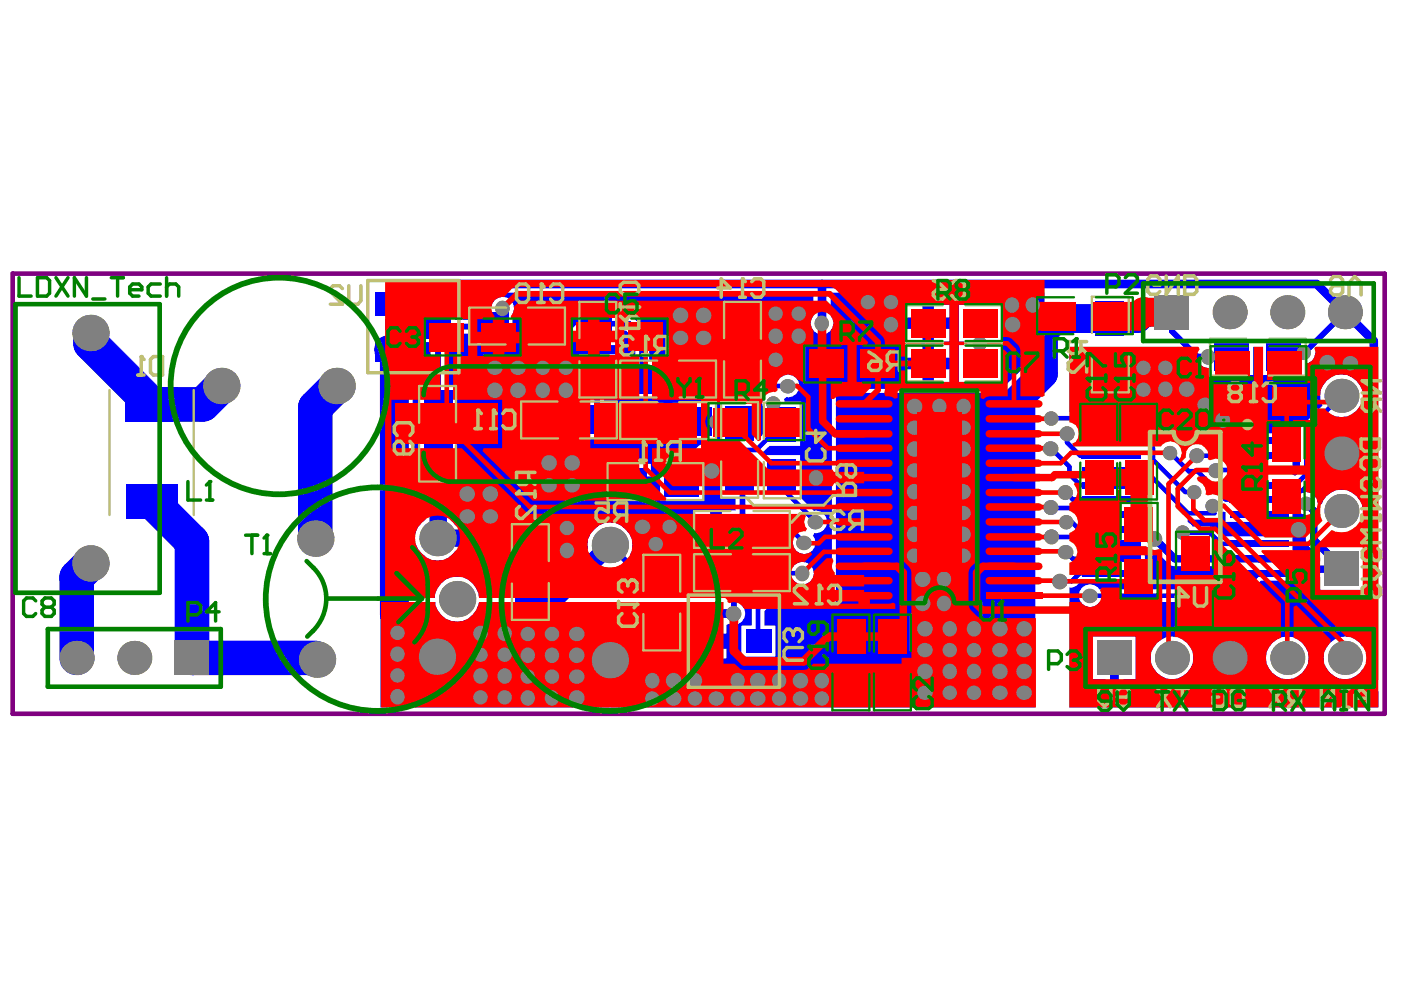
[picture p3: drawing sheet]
<svg xmlns="http://www.w3.org/2000/svg" width="297mm" height="210mm" viewBox="0 0 297 210" stroke-linecap="round" stroke-linejoin="round" font-family="sans-serif">
<path d="M2.7 58h290.9v93.3h-290.9z" fill="none" stroke="#800080" stroke-width=".98"/>
<g fill="#00f">
<path d="M278.3 92l4-4.1a4.5 4.5 0 0 0 6.5-2.8v-.6h.6v23.2h-.6a4.2 4.2 0 0 0-2.2-3.3 4.3 4.3 0 0 0-6.3 2.5l-.9-.1a2.42 2.42 0 0 0-2.1-2.5 2.42 2.42 0 0 0-2.7 1.8l-.6-.1v-1.8l1.3-.1 .3-.3 2.3-2.3 .3-.5 .1-.5z"/>
<path d="M251.8 110.3l.1-.1h5.6a1.26 1.26 0 0 0 1.4-1.2l.3-.5 .6 .1v2.1h14.2v-3.2l.6-.1a2.43 2.43 0 0 0 2.2 1.8v5.2l.2 .7 .3 .6 2.6 2.5v.8h-.7l-2.4-2.1-2.8-.1v-3.1h-14.8l-1.7-1.7-.5-.2-.5-.2h-3.6l-.4-.4-.7-.5z"/>
<path d="M226.7 73.8l.3-.3h22.7l3.1 3.2 .4 .3 1.1 .1 .2 .2 .7 .5 1 .2 .5 .4v1.1h9v-6h2v6h9v-2.4a2.3 2.3 0 0 0 2.2-2.5l1-1.1h9.5v9.8h-.6a4.2 4.2 0 0 0-2.2-3.3 4.5 4.5 0 0 0-5.3 .7 4.5 4.5 0 0 0-.9 5.3l-4.4 4.4-.3 .5-.1 .5v8.5l-1 1-.6-.3v-8.7h-14.2v.2h-2.9l-4.4-4.4-1-.4h-24.8z"/>
<path d="M226.7 124.6a2.71 2.71 0 0 0 2.6-1.5h13.4v-6.7l.6-.4 .5 .4 1 .2 3.6 3.3 .7 .2h10.7v3h2.9l.2 .6-1.2 1.3h-28.6a2.41 2.41 0 0 0-3.6-.5 2.41 2.41 0 0 0 0 3.6 2.41 2.41 0 0 0 3.6-.5h29.1l1-.3 4.1-4.2h6.7v-3h1.5l1.7 1.8 .6 .4 2.1 .1v2.7h9.2l.3 .3v11.4l-.6 .2a4.4 4.4 0 0 0-5-1.9 4.4 4.4 0 0 0-3.2 4.4 4.4 4.4 0 0 0 3.2 4.3 4.4 4.4 0 0 0 5-1.9l.6 .3v1.2l-2.2 2.3h-47.5l-1.6-1.7h2.7v-9h-9.1v9h2.7l.1 1.5 .5 .6 2.7 2.7 1.2 .6h49.1l1.2-.6 2.4-2.5 .6 .3v3.4h-65.5zM268.4 139.5a4.5 4.5 0 0 0 9 0 4.5 4.5 0 0 0-9 0zM244 139.5a4.5 4.5 0 0 0 9 0 4.5 4.5 0 0 0-9 0z"/>
<path d="M81.6 67.7h4.4v-4.4l1.3-1.3h85.2v4.9a2.43 2.43 0 0 0 .1 3.4 2.43 2.43 0 0 0 3.4 0 2.43 2.43 0 0 0 .1-3.4v-4.9h45.4v2.6l-3.1 2.9-.6 .9-.4 1-.1 1v7.3l-4.9 4.7h-35.2a.84 .84 0 0 0-.8 .9v43.5h-12.3v-1.4h3.2v-2.5h.9a2.41 2.41 0 0 0 3.6 .4 2.41 2.41 0 0 0 0-3.6 2.41 2.41 0 0 0-3.6 .5h-.9v-2.6h-8.4v-1.6h8.4v-1.4l.4-.2 .4 .5a2.41 2.41 0 0 0 3.1 2.5 2.41 2.41 0 0 0 1.1-3.8l.4-.6a2.35 2.35 0 0 0 2.7-2.4 2.35 2.35 0 0 0-2.8-2.3l-3-2.9v-8.9h-7.7l-.2-.6 1.5-1.4h6.4v-9h-3.1l-.3-.9 .6-.4a2.4 2.4 0 0 0 2.6-3.3 2.4 2.4 0 0 0-4-.8l-.3 .4h-3.9v-5.4h-7.8v4h-1.7v-2.5h-9.1v7.8h9.1v-2.6h1.7v2.4h7.8v-1h.7l.4 .6-.5 .7-.2 1 .2 1v5.5l-.6 .7-.6-.2v-7.1h-7.8v1.3l-.5 .4-.6-.4v-1.3h-9.1v7.8h9.1v-1.1l.6-.4 .5 .4v2h-3.6l-.9 .3-4 3.9h-4.4v7.8h9.1v-7.8l-.3-.5 1.1-1.1h3v8.7h3.2v2.8h-3v7.8h3v1.6h-8.7v2.5h-3.2v-2.4h-7.8v1.9l-.6 .2-2.1-2.2a4.5 4.5 0 0 0-1-5.3 4.4 4.4 0 0 0-6.6 0 3.9 3.9 0 0 0-1.3 4l-7.7 7.8h-.8v-1.8h-7.8v4.5h-6.8a4.7 4.7 0 0 0-4.7-4.5 4.7 4.7 0 0 0-4.7 4.5h-4.7v-11.6l.6-.1a4.7 4.7 0 0 0 8 2.3l.5-.6h11.8v3.5h7.8v-9l-19.6 .1-1-1.1v-8.3h1.2v-9h-7.8v9h1.2v8.2a4.2 4.2 0 0 0-2.1 2.9l-.6-.1v-37.8a3.7 3.7 0 0 0-1.5-3v-1.4h-1.4a3.9 3.9 0 0 0-2.5-.6l-.5-.3zM198 64.6v2.7h3.3v-2.7zM192.3 64.6v2.7h3.3v-2.7zM158.5 64.1v3.3h2.7v-3.3zM153.4 64.1v3.3h2.7v-3.3zM110.6 65.3v7.9h9.1v-2.5a2.21 2.21 0 0 0 2.4-.6l.6 .3v2.8h7.8v-3.1h2.2l2 2v4.5h-3.1v7.8h9.1v-7.8h-3.1v-5.1l-.1-.7-.2-.4-2.9-2.9-1.1-.3h-2.8v-3.1h-7.8v2.7a2.22 2.22 0 0 0-2.4 1h-.6v-2.5zM89.2 66v6.6h2.1v9.4h-2.3v9h7.8v-9h-2.4v-9.4h2v-1.9h3.2v2.5h9.1v-6.6a2.42 2.42 0 0 0-1.5-3.6 2.42 2.42 0 0 0-3.1 2.3h-4.5v2.5h-3.2v-1.8zM198 69.7v2.7h3.3v-2.7zM192.3 69.7v2.7h3.3v-2.7zM158.5 69.9v3.3h2.7v-3.3zM153.4 69.9v3.3h2.7v-3.3zM198 73.2v2.7h3.3v-2.7zM192.3 73.2v2.7h3.3v-2.7zM203.3 64.6v7.8h1.7l.1 .4-.1 .4h-1.7v7.8h9v-7.8h-1.7l-.3-.6 .2-.2h1.8v-7.8zM198 78.3v2.7h3.3v-2.7zM192.3 78.3v2.7h3.3v-2.7zM116.4 85v2.7h3.3v-2.7zM110.6 85v2.7h3.3v-2.7zM116.4 90.1v2.7h3.3v-2.7zM110.6 90.1v2.7h3.3v-2.7zM122.7 75.1v9.1h2.5v.8h-3.6v7.8h9.1v-2.4h.9v2.8h9.1v-7.8h-9.1v2.1h-.9v-2.5h-2.6v-.8h2.4v-9.1zM134.7 98.3v2.7h3.3v-2.7zM128.9 98.3v2.7h3.3v-2.7zM134.7 103.5v2.6h3.3v-2.6zM128.9 103.5v2.6h3.3v-2.6zM147.3 108.2v2.7h3.3v-2.7zM147.3 113.3v2.7h3.3v-2.7z"/>
<path d="M80.7 127.6h11.6a4.7 4.7 0 0 0 4.3 4.2 4.7 4.7 0 0 0 4.8-3.5l.2-.7h6.8v3.7h7.8v-1.8l3-.1 1.9-1.8h25.7v6.8h7.2v-1.9l.5-.2a2.4 2.4 0 0 0 3.1-.9 2.4 2.4 0 0 0-.5-3.1v-.3l.3-.4h2l.2 .5-.2 .9v3.6h-2.2v6.6h7.2v-6.6h-2.3v-3l1.8-2h13.3v-44.3h42.3v66.7h-138.8zM141.4 128.7v3.3h2.7v-3.3zM136.3 128.7v3.3h2.7v-3.3zM141.4 134.5v3.3h2.7v-3.3zM136.3 134.5v3.3h2.7v-3.3zM93.9 134.6v3.4h3.4a5.9 5.9 0 0 0-3.4-3.4zM89.3 135.9l-.8 1-.5 1.1h3.4v-3.4l-1.1 .5zM130.5 135.3v3.5h3.5a5.9 5.9 0 0 0-3.5-3.5zM126 136.7l-.8 1-.5 1.1h3.4v-3.5l-1.1 .5zM151.6 137.5v2.1h2.4v-2.1zM146.8 137.5v2.1h2.3v-2.1zM93.9 140.5v3.4a5.9 5.9 0 0 0 3.4-3.4zM88 140.5a5.9 5.9 0 0 0 3.4 3.4v-3.4zM151.6 142.1v2h2.4v-2zM146.8 142.1v2h2.3v-2zM130.5 141.2v3.4a5.9 5.9 0 0 0 3.5-3.4zM124.7 141.2a5.9 5.9 0 0 0 3.4 3.4v-3.4z"/>
</g>
<path d="M66.9 139.5l.3 .4" fill="none" stroke="#00f" stroke-width="6.1"/>
<path d="M115.1 69.3h5.8M126.3 68.3l.3 .3M133.3 68.6l2.9 2.9M126.6 88.4l-.5 .5M135.8 88.9l.4 .4M157.4 125.6l-1.8 1.8v2.7" fill="none" stroke="#00f" stroke-width="1.2"/>
<path d="M147.2 89.3l.1 .1M151.9 89.4h4.3l.5 .5M156.4 80.5l.9-.9 2.2 2.2M144.5 100.2v2M163 112.1h4.6" fill="none" stroke="#00f" stroke-width=".98"/>
<circle cx="163" cy="112.1" r=".49" fill="#00f"/>
<path d="M207.8 68.3v4.5M164 88.3l1.7 1.7M226.2 92v1.8M226.7 98.9v1.6M165.7 101v2.5M222.8 107.5l.4 .2h4.9M223.1 113.8h4.5M226 117l1.5 1.5M226.1 110.7h1.1l1.6 1.6M224.8 123.2h2.4" fill="none" stroke="#00f" stroke-width=".98"/>
<g fill="#00f">
<circle cx="235.6" cy="121.5" r=".49"/>
<circle cx="248.1" cy="96" r=".49"/>
</g>
<path d="M252 99.9h1.9M250.8 112.9l.1 .1h5.6M251.3 104.3h1.9M251.9 108.8h5.6" fill="none" stroke="#00f" stroke-width=".98"/>
<circle cx="257.8" cy="99.7" r=".49" fill="#00f"/>
<path d="M251.5 88.7l4.8 4.7M259.8 105.9h7" fill="none" stroke="#00f" stroke-width=".98"/>
<circle cx="275.4" cy="112.3" r=".92" fill="#00f"/>
<path d="M149.2 95.4l-4.7 4.8M164 85.5v2.8M222.8 95l3.9 3.9M242.9 93.4l1.5 1.6v2.5M277 91.4v9.1l-2.4 2.3M226 104.4l1.5 1.5M162.8 121.5v5.4M266.9 121.5l-4.7 4.8" fill="none" stroke="#00f" stroke-width=".98"/>
<path d="M284.3 120.2v.5l.1-.1" fill="none" stroke="#00f" stroke-width="1.6"/>
<path d="M19.2 70.6v2.2M66.9 86.4v27.8" fill="none" stroke="#00f" stroke-width="7.3"/>
<path d="M126.6 79.6v8.8M136.2 71.5v9M253.9 75.6h2.3M272.2 75.6h3.5M157.4 100.9v24.7" fill="none" stroke="#00f" stroke-width="1.2"/>
<path d="M174.3 60.2v8.3M279.2 60.2l6 6M291.3 72.3v72M236.3 139.5v5.4" fill="none" stroke="#00f" stroke-width="1.8"/>
<circle cx="92.9" cy="86.5" r=".61" fill="#00f"/>
<path d="M104.1 69.3h-11.2v17.2M126.3 68.3h-4.4l-1 1M126.6 68.6h6.7M248.5 66.2v4l5.4 5.4M256.2 75.6h5M285.2 66.2l-9.5 9.4M126.1 88.9h9.7M129.3 115.5l6 6h16.5" fill="none" stroke="#00f" stroke-width="1.2"/>
<path d="M279.2 60.2h-192.7l-4.1 4.2M285.2 66.2l6.1 6.1M266.9 112.3h8.5M155.6 130.1h-4.3l-1 1M291.3 144.3l-3.3 3.3h-49.1l-2.6-2.7" fill="none" stroke="#00f" stroke-width="1.8"/>
<path d="M92.9 97.5v16.5l-.1 .1h17.8l1.7 1.7M129.3 115.5l-11.2 11.3h-5.8" fill="none" stroke="#00f" stroke-width="3.7"/>
<g fill="none" stroke="#00f" stroke-width=".98">
<path d="M147.2 80.5h9.2M147.3 89.4h4.6M159.5 81.8h7.6M165.7 90l-5.3 5.4h-11.2M222.9 88.7h28.6M226.2 93.8l2.8 2.8h6.6M235.6 99.7h7.1l9.2 9.1M235.6 93.4h7.3M244.4 97.5l6.9 6.8M248.1 96l3.9 3.9M253.7 96.6h13.2M253.9 99.9l5.9 6"/>
<path d="M256.3 93.4h10.6M257.8 99.7h9.1M284.4 83.9l-7.4 7.5M165.7 103.5l7.2 7.2M167.6 112.1l2.9 3M226.7 100.5l2.3 2.3h6.6M227.5 118.5h8.1M227.5 105.9h8.1M227.6 113.8l1.4 1.5h6.6M228.1 107.7l1.2 1.4h6.3M228.8 112.3h6.8M256.5 113l2.4 2.3h8"/>
<path d="M266.9 102.8h7.7M162.8 126.9l-2.1 2.1v6.8l.1 .1M162.8 121.5h7.3M231.1 126.3h31.1M235.6 121.5h-6.7l-1.7 1.7"/>
</g>
<path d="M244.8 114.2l4.3 4.3h27.1l2.2 2.2h5.9M277 106.8l1.6 1.5v6.1l5.7 5.8" fill="none" stroke="#00f" stroke-width="1.6"/>
<path d="M19.2 72.8l12.9 12.9h10.9l3.9-3.9M71.4 81.8l-4.5 4.6M19.2 119.5l-2.9 2.9v17.1M32.1 106.3l8.6 8.5v24.7h26.2" fill="none" stroke="#00f" stroke-width="7.3"/>
<path d="M82.4 74.1l1.2 1.1v55l9 9M248.5 66.2h-6l-1.4 1.3h-17.1l-2.8 2.9v8.9l-6.3 6.3M140.2 133.3h-8.6l-2.3 2.3v4.4l5.6 5.6h10.8l4.6-4.8" fill="none" stroke="#00f" stroke-width="6.1"/>
<g fill="#808080">
<path d="M165.7 81a1.58 1.58 0 0 1 2.7 .1 1.58 1.58 0 0 1-1.4 2.3 1.53 1.53 0 0 1-1.4-.8 1.53 1.53 0 0 1 .1-1.6z"/>
<path d="M150.5 88.6a1.58 1.58 0 0 1 2.7 .1 1.58 1.58 0 0 1-1.3 2.3 1.53 1.53 0 0 1-1.5-.8 1.53 1.53 0 0 1 .1-1.6z"/>
<path d="M169.1 114.2a1.58 1.58 0 0 1 2.7 .1 1.58 1.58 0 0 1-1.4 2.3 1.53 1.53 0 0 1-1.4-.7 1.53 1.53 0 0 1 .1-1.7z"/>
<path d="M169.2 120.3a1.58 1.58 0 0 1 2.4 1.3 1.58 1.58 0 0 1-2.4 1.3 1.73 1.73 0 0 1 0-2.6z"/>
<path d="M171.6 109.8a1.58 1.58 0 0 1 2.7 .1 1.58 1.58 0 0 1-1.4 2.4 1.53 1.53 0 0 1-1.5-.8 1.53 1.53 0 0 1 .2-1.7z"/>
<path d="M173.3 67.3a1.58 1.58 0 0 1 2.5 1.3 1.58 1.58 0 0 1-2.5 1.3 1.73 1.73 0 0 1 0-2.6z"/>
<path d="M105.6 64.1a1.58 1.58 0 0 1 2.4 1.3 1.58 1.58 0 0 1-2.4 1.3 1.73 1.73 0 0 1 0-2.6z"/>
<path d="M224.6 116.2a1.58 1.58 0 0 1 2.7 .1 1.58 1.58 0 0 1-1.4 2.3 1.53 1.53 0 0 1-1.4-.8 1.53 1.53 0 0 1 .1-1.6z"/>
<path d="M229.7 125.5a1.58 1.58 0 0 1 2.8 0 1.58 1.58 0 0 1-1.4 2.4 1.53 1.53 0 0 1-1.5-.8 1.53 1.53 0 0 1 .1-1.6z"/>
<path d="M255.2 74.3a1.58 1.58 0 0 1 2.4 1.4 1.58 1.58 0 0 1-2.4 1.3 1.73 1.73 0 0 1 0-2.7z"/>
<path d="M246.2 81.2a1.58 1.58 0 0 1 2.4 1.3 1.58 1.58 0 0 1-2.4 1.3 1.73 1.73 0 0 1 0-2.6z"/>
<path d="M254.2 84.9a1.58 1.58 0 0 1 2.7 .1 1.58 1.58 0 0 1-1.4 2.3 1.53 1.53 0 0 1-1.4-.8 1.53 1.53 0 0 1 .1-1.6z"/>
<path d="M285 76.1a1.58 1.58 0 0 1 2.7 .1 1.58 1.58 0 0 1-1.4 2.3 1.53 1.53 0 0 1-1.4-.8 1.53 1.53 0 0 1 .1-1.6z"/>
<path d="M203.4 84.8a1.58 1.58 0 0 1 2.4 1.4 1.58 1.58 0 0 1-2.4 1.3 1.73 1.73 0 0 1 0-2.7z"/>
<path d="M198.3 84.8a1.58 1.58 0 0 1 2.4 1.4 1.58 1.58 0 0 1-2.4 1.3 1.73 1.73 0 0 1 0-2.7z"/>
<path d="M192.6 89.8a1.58 1.58 0 0 1 2.7 .1 1.58 1.58 0 0 1-1.4 2.3 1.53 1.53 0 0 1-1.4-.8 1.53 1.53 0 0 1 .1-1.6z"/>
<path d="M192.6 98.8a1.58 1.58 0 0 1 2.7 .1 1.58 1.58 0 0 1-1.4 2.4 1.53 1.53 0 0 1-1.4-.8 1.53 1.53 0 0 1 .1-1.7z"/>
<path d="M198.3 93.9a1.58 1.58 0 0 1 2.4 1.3 1.58 1.58 0 0 1-2.4 1.3 1.73 1.73 0 0 1 0-2.6z"/>
<path d="M203.4 93.9a1.58 1.58 0 0 1 2.4 1.3 1.58 1.58 0 0 1-2.4 1.3 1.73 1.73 0 0 1 0-2.6z"/>
<path d="M192.9 112a1.58 1.58 0 0 1 2.4 1.3 1.58 1.58 0 0 1-2.4 1.3 1.73 1.73 0 0 1 0-2.6z"/>
<path d="M197.7 116.9a1.58 1.58 0 0 1 2.7 .1 1.58 1.58 0 0 1-1.4 2.3 1.53 1.53 0 0 1-1.4-.8 1.53 1.53 0 0 1 .1-1.6z"/>
<path d="M202.8 116.9a1.58 1.58 0 0 1 2.8 .1 1.58 1.58 0 0 1-1.4 2.3 1.53 1.53 0 0 1-1.5-.8 1.53 1.53 0 0 1 .1-1.6z"/>
<path d="M202.8 107.9a1.58 1.58 0 0 1 2.8 .1 1.58 1.58 0 0 1-1.4 2.3 1.53 1.53 0 0 1-1.5-.8 1.53 1.53 0 0 1 .1-1.6z"/>
<path d="M197.7 107.9a1.58 1.58 0 0 1 2.7 .1 1.58 1.58 0 0 1-1.4 2.3 1.53 1.53 0 0 1-1.4-.8 1.53 1.53 0 0 1 .1-1.6z"/>
<path d="M192.9 102.9a1.58 1.58 0 0 1 2.4 1.3 1.58 1.58 0 0 1-2.4 1.4 1.73 1.73 0 0 1 0-2.7z"/>
<path d="M205.6 141a1.58 1.58 0 0 1 2.4 1.4 1.58 1.58 0 0 1-2.4 1.3 1.73 1.73 0 0 1 0-2.7z"/>
<path d="M200.5 141a1.58 1.58 0 0 1 2.4 1.4 1.58 1.58 0 0 1-2.4 1.3 1.73 1.73 0 0 1 0-2.7z"/>
<path d="M194.8 146a1.58 1.58 0 0 1 2.7 .1 1.58 1.58 0 0 1-1.4 2.3 1.53 1.53 0 0 1-1.4-.8 1.53 1.53 0 0 1 .1-1.6z"/>
<path d="M194.8 136.9a1.58 1.58 0 0 1 2.7 .1 1.58 1.58 0 0 1-1.4 2.4 1.53 1.53 0 0 1-1.4-.8 1.53 1.53 0 0 1 .1-1.7z"/>
<path d="M200.5 132a1.58 1.58 0 0 1 2.4 1.3 1.58 1.58 0 0 1-2.4 1.4 1.73 1.73 0 0 1 0-2.7z"/>
<path d="M205.6 132a1.58 1.58 0 0 1 2.4 1.3 1.58 1.58 0 0 1-2.4 1.4 1.73 1.73 0 0 1 0-2.7z"/>
<path d="M210.7 136.9a1.58 1.58 0 0 1 2.7 .1 1.58 1.58 0 0 1-1.4 2.4 1.53 1.53 0 0 1-1.4-.8 1.53 1.53 0 0 1 .1-1.7z"/>
<path d="M215.8 136.9a1.58 1.58 0 0 1 2.7 .1 1.58 1.58 0 0 1-1.4 2.4 1.53 1.53 0 0 1-1.4-.8 1.53 1.53 0 0 1 .1-1.7z"/>
<path d="M215.8 146a1.58 1.58 0 0 1 2.7 .1 1.58 1.58 0 0 1-1.4 2.3 1.53 1.53 0 0 1-1.4-.8 1.53 1.53 0 0 1 .1-1.6z"/>
<path d="M210.7 146a1.58 1.58 0 0 1 2.7 .1 1.58 1.58 0 0 1-1.4 2.3 1.53 1.53 0 0 1-1.4-.8 1.53 1.53 0 0 1 .1-1.6z"/>
<path d="M199.2 121.5a1.58 1.58 0 0 1 2.5 1.3 1.58 1.58 0 0 1-2.5 1.3 1.73 1.73 0 0 1 0-2.6z"/>
<path d="M199.2 126.6a1.58 1.58 0 0 1 2.5 1.3 1.58 1.58 0 0 1-2.5 1.4 1.73 1.73 0 0 1 0-2.7z"/>
<path d="M173.3 143a1.58 1.58 0 0 1 2.5 1.3 1.58 1.58 0 0 1-2.5 1.3 1.73 1.73 0 0 1 0-2.6z"/>
<path d="M164.3 143a1.58 1.58 0 0 1 2.4 1.3 1.58 1.58 0 0 1-2.4 1.3 1.73 1.73 0 0 1 0-2.6z"/>
<path d="M168.4 147.2a1.58 1.58 0 0 1 2.7 .1 1.58 1.58 0 0 1-1.4 2.3 1.53 1.53 0 0 1-1.4-.8 1.53 1.53 0 0 1 .1-1.6z"/>
<path d="M159.3 147.2a1.58 1.58 0 0 1 2.7 .1 1.58 1.58 0 0 1-1.3 2.3 1.53 1.53 0 0 1-1.5-.8 1.53 1.53 0 0 1 .1-1.6z"/>
<path d="M141.5 147.2a1.58 1.58 0 0 1 2.7 .1 1.58 1.58 0 0 1-1.4 2.3 1.53 1.53 0 0 1-1.4-.8 1.53 1.53 0 0 1 .1-1.6z"/>
<path d="M150.5 147.2a1.58 1.58 0 0 1 2.7 .1 1.58 1.58 0 0 1-1.3 2.3 1.53 1.53 0 0 1-1.5-.8 1.53 1.53 0 0 1 .1-1.6z"/>
<path d="M146.4 143a1.58 1.58 0 0 1 2.5 1.3 1.58 1.58 0 0 1-2.5 1.3 1.73 1.73 0 0 1 0-2.6z"/>
<path d="M155.5 143a1.58 1.58 0 0 1 2.4 1.3 1.58 1.58 0 0 1-2.4 1.3 1.73 1.73 0 0 1 0-2.6z"/>
<path d="M137.4 143a1.58 1.58 0 0 1 2.4 1.3 1.58 1.58 0 0 1-2.4 1.3 1.73 1.73 0 0 1 0-2.6z"/>
<path d="M111 146.6a1.58 1.58 0 0 1 2.4 1.4 1.58 1.58 0 0 1-2.4 1.3 1.73 1.73 0 0 1 0-2.7z"/>
<path d="M116.1 146.6a1.58 1.58 0 0 1 2.5 1.4 1.58 1.58 0 0 1-2.5 1.3 1.73 1.73 0 0 1 0-2.7z"/>
<path d="M121 142.6a1.58 1.58 0 0 1 2.7 0 1.58 1.58 0 0 1-1.4 2.4 1.53 1.53 0 0 1-1.5-.8 1.53 1.53 0 0 1 .2-1.6z"/>
<path d="M116.1 137.6a1.58 1.58 0 0 1 2.5 1.3 1.58 1.58 0 0 1-2.5 1.4 1.73 1.73 0 0 1 0-2.7z"/>
<path d="M111 137.6a1.58 1.58 0 0 1 2.4 1.3 1.58 1.58 0 0 1-2.4 1.4 1.73 1.73 0 0 1 0-2.7z"/>
<path d="M106.1 133a1.58 1.58 0 0 1 2.4 1.3 1.58 1.58 0 0 1-2.4 1.3 1.73 1.73 0 0 1 0-2.6z"/>
<path d="M101 133a1.58 1.58 0 0 1 2.4 1.3 1.58 1.58 0 0 1-2.4 1.3 1.73 1.73 0 0 1 0-2.6z"/>
<path d="M101 142a1.58 1.58 0 0 1 2.4 1.3 1.58 1.58 0 0 1-2.4 1.4 1.73 1.73 0 0 1 0-2.7z"/>
<path d="M106.1 142a1.58 1.58 0 0 1 2.4 1.3 1.58 1.58 0 0 1-2.4 1.4 1.73 1.73 0 0 1 0-2.7z"/>
<path d="M121 133.5a1.58 1.58 0 0 1 2.7 .1 1.58 1.58 0 0 1-1.4 2.3 1.53 1.53 0 0 1-1.5-.7 1.53 1.53 0 0 1 .2-1.7z"/>
<path d="M83.4 146.4a1.58 1.58 0 0 1 2.4 1.3 1.58 1.58 0 0 1-2.4 1.4 1.73 1.73 0 0 1 0-2.7z"/>
<path d="M83.4 137.4a1.58 1.58 0 0 1 2.4 1.3 1.58 1.58 0 0 1-2.4 1.3 1.73 1.73 0 0 1 0-2.6z"/>
<path d="M172.1 100a1.58 1.58 0 0 1 2.4 1.3 1.58 1.58 0 0 1-2.4 1.3 1.73 1.73 0 0 1 0-2.6z"/>
<path d="M213.7 63.3a1.58 1.58 0 0 1 2.4 1.4 1.58 1.58 0 0 1-2.4 1.3 1.73 1.73 0 0 1 0-2.7z"/>
<path d="M188 67.5a1.58 1.58 0 0 1 2.4 1.3 1.58 1.58 0 0 1-2.4 1.4 1.73 1.73 0 0 1 0-2.7z"/>
<path d="M218.1 63.3a1.58 1.58 0 0 1 2.4 1.4 1.58 1.58 0 0 1-2.4 1.3 1.73 1.73 0 0 1 0-2.7z"/>
<path d="M163.6 69.9a1.58 1.58 0 0 1 2.4 1.4 1.58 1.58 0 0 1-2.4 1.3 1.73 1.73 0 0 1 0-2.7z"/>
<path d="M168.4 69.9a1.58 1.58 0 0 1 2.5 1.4 1.58 1.58 0 0 1-2.5 1.3 1.73 1.73 0 0 1 0-2.7z"/>
<path d="M147.8 70.7a1.58 1.58 0 0 1 2.8 .1 1.58 1.58 0 0 1-1.4 2.4 1.53 1.53 0 0 1-1.5-.8 1.53 1.53 0 0 1 .1-1.7z"/>
<path d="M143 70.7a1.58 1.58 0 0 1 2.7 .1 1.58 1.58 0 0 1-1.4 2.4 1.53 1.53 0 0 1-1.5-.8 1.53 1.53 0 0 1 .2-1.7z"/>
<path d="M108.5 77.1a1.58 1.58 0 0 1 2.7 .1 1.58 1.58 0 0 1-1.4 2.3 1.53 1.53 0 0 1-1.4-.8 1.53 1.53 0 0 1 .1-1.6z"/>
<path d="M103.6 77.1a1.58 1.58 0 0 1 2.7 .1 1.58 1.58 0 0 1-1.4 2.3 1.53 1.53 0 0 1-1.4-.8 1.53 1.53 0 0 1 .1-1.6z"/>
<path d="M119.1 81.4a1.58 1.58 0 0 1 2.4 1.4 1.58 1.58 0 0 1-2.4 1.3 1.73 1.73 0 0 1 0-2.7z"/>
<path d="M114.2 81.4a1.58 1.58 0 0 1 2.4 1.4 1.58 1.58 0 0 1-2.4 1.3 1.73 1.73 0 0 1 0-2.7z"/>
<path d="M102.6 108.6a1.58 1.58 0 0 1 2.7 .1 1.58 1.58 0 0 1-1.3 2.3 1.53 1.53 0 0 1-1.5-.8 1.53 1.53 0 0 1 .1-1.6z"/>
<path d="M97.7 108.6a1.58 1.58 0 0 1 2.7 .1 1.58 1.58 0 0 1-1.3 2.3 1.53 1.53 0 0 1-1.5-.8 1.53 1.53 0 0 1 .1-1.6z"/>
<path d="M120 102a1.58 1.58 0 0 1 2.7 .1 1.58 1.58 0 0 1-1.4 2.3 1.53 1.53 0 0 1-1.4-.8 1.53 1.53 0 0 1 .1-1.6z"/>
<path d="M115.1 102a1.58 1.58 0 0 1 2.7 .1 1.58 1.58 0 0 1-1.4 2.3 1.53 1.53 0 0 1-1.4-.8 1.53 1.53 0 0 1 .1-1.6z"/>
<path d="M119.3 115.4a1.58 1.58 0 0 1 2.4 1.3 1.58 1.58 0 0 1-2.4 1.3 1.73 1.73 0 0 1 0-2.6z"/>
<path d="M134.9 110.8a1.58 1.58 0 0 1 2.7 .1 1.58 1.58 0 0 1-1.4 2.3 1.53 1.53 0 0 1-1.4-.8 1.53 1.53 0 0 1 .1-1.6z"/>
<circle cx="155.5" cy="130.1" r="1.65"/>
<circle cx="207.7" cy="72.9" r="1.53"/>
<circle cx="224.7" cy="123.3" r="1.65"/>
<circle cx="222.9" cy="113.8" r="1.59"/>
<circle cx="222.8" cy="107.6" r="1.59"/>
<circle cx="226.1" cy="110.7" r="1.53"/>
<circle cx="225.9" cy="104.4" r="1.59"/>
<circle cx="222.8" cy="95.2" r="1.62"/>
<circle cx="226.2" cy="92" r="1.59"/>
<circle cx="253.7" cy="96.6" r="1.59"/>
<circle cx="257.8" cy="99.8" r="1.59"/>
<circle cx="248.1" cy="96.1" r="1.53"/>
<circle cx="222.9" cy="88.7" r="1.53"/>
<circle cx="276.9" cy="106.8" r="1.53"/>
<circle cx="244.8" cy="114.3" r="1.65"/>
<circle cx="275.3" cy="112.3" r="1.65"/>
<circle cx="276.4" cy="74.8" r="1.53"/>
<circle cx="242.4" cy="78" r="1.53"/>
<circle cx="247.1" cy="78" r="1.53"/>
<circle cx="242.4" cy="82.6" r="1.53"/>
<circle cx="251.6" cy="82.5" r="1.65"/>
<circle cx="259.2" cy="89.1" r="1.62"/>
<circle cx="281.4" cy="76.9" r="1.65"/>
<circle cx="193.9" cy="86.2" r="1.65"/>
<circle cx="199.2" cy="90.7" r="1.53"/>
<circle cx="204.3" cy="90.7" r="1.53"/>
<circle cx="204.3" cy="99.7" r="1.53"/>
<circle cx="199.2" cy="99.7" r="1.53"/>
<circle cx="193.9" cy="95.2" r="1.65"/>
<circle cx="204.2" cy="113.3" r="1.65"/>
<circle cx="199" cy="113.3" r="1.65"/>
<circle cx="193.8" cy="117.8" r="1.53"/>
<circle cx="193.8" cy="108.8" r="1.53"/>
<circle cx="199" cy="104.2" r="1.65"/>
<circle cx="204.2" cy="104.2" r="1.65"/>
<circle cx="196.1" cy="142.4" r="1.65"/>
<circle cx="201.4" cy="146.9" r="1.53"/>
<circle cx="206.5" cy="146.9" r="1.53"/>
<circle cx="206.5" cy="137.8" r="1.53"/>
<circle cx="201.4" cy="137.8" r="1.53"/>
<circle cx="196.1" cy="133.3" r="1.65"/>
<circle cx="217.1" cy="133.3" r="1.65"/>
<circle cx="212" cy="133.3" r="1.65"/>
<circle cx="212" cy="142.4" r="1.65"/>
<circle cx="217.1" cy="142.4" r="1.65"/>
<circle cx="195.6" cy="127.9" r="1.65"/>
<circle cx="195.6" cy="122.8" r="1.65"/>
<circle cx="169.7" cy="144.3" r="1.65"/>
<circle cx="160.7" cy="144.3" r="1.65"/>
<circle cx="174.2" cy="148.1" r="1.53"/>
<circle cx="165.2" cy="148.1" r="1.53"/>
<circle cx="147.3" cy="148.1" r="1.53"/>
<circle cx="156.4" cy="148.1" r="1.53"/>
<circle cx="142.8" cy="144.3" r="1.65"/>
<circle cx="138.3" cy="148.1" r="1.53"/>
<circle cx="122.3" cy="148" r="1.65"/>
<circle cx="117" cy="143.5" r="1.53"/>
<circle cx="111.9" cy="143.5" r="1.53"/>
<circle cx="111.9" cy="134.4" r="1.53"/>
<circle cx="117" cy="134.4" r="1.53"/>
<circle cx="122.3" cy="138.9" r="1.65"/>
<circle cx="101.9" cy="138.8" r="1.53"/>
<circle cx="107" cy="138.8" r="1.53"/>
<circle cx="107" cy="147.9" r="1.53"/>
<circle cx="101.9" cy="147.9" r="1.53"/>
<circle cx="84.3" cy="143.2" r="1.53"/>
<circle cx="84.3" cy="134.2" r="1.53"/>
<circle cx="150.9" cy="99.9" r="1.65"/>
<circle cx="214.7" cy="68.8" r="1.65"/>
<circle cx="184" cy="64.1" r="1.53"/>
<circle cx="188.9" cy="64.1" r="1.53"/>
<circle cx="164" cy="85.6" r="1.53"/>
<circle cx="164.5" cy="66.5" r="1.53"/>
<circle cx="169.3" cy="66.5" r="1.53"/>
<circle cx="164.5" cy="76.3" r="1.53"/>
<circle cx="149.2" cy="66.9" r="1.65"/>
<circle cx="144.3" cy="66.9" r="1.65"/>
<circle cx="109.8" cy="82.8" r="1.65"/>
<circle cx="104.9" cy="82.8" r="1.65"/>
<circle cx="120" cy="78" r="1.53"/>
<circle cx="115.1" cy="78" r="1.53"/>
<circle cx="104" cy="104.7" r="1.65"/>
<circle cx="99.1" cy="104.7" r="1.65"/>
<circle cx="121.3" cy="98.1" r="1.65"/>
<circle cx="116.4" cy="98.1" r="1.65"/>
<circle cx="120.2" cy="111.9" r="1.53"/>
<circle cx="142" cy="111.7" r="1.53"/>
<circle cx="139" cy="115.4" r="1.53"/>
<circle cx="253.2" cy="104.4" r="1.53"/>
<circle cx="257.1" cy="107.3" r="1.53"/>
<circle cx="250.7" cy="112.9" r="1.53"/>
<circle cx="19.2" cy="119.5" r="3.9"/>
<circle cx="19.2" cy="70.6" r="3.9"/>
<circle cx="28.5" cy="139.5" r="3.6"/>
<circle cx="272.9" cy="139.5" r="3.6"/>
<circle cx="96.9" cy="127" r="3.9"/>
<circle cx="272.9" cy="66.2" r="3.6"/>
<circle cx="16.3" cy="139.5" r="3.6"/>
<circle cx="92.6" cy="139.2" r="3.9"/>
<circle cx="248.5" cy="139.5" r="3.6"/>
<circle cx="285.2" cy="139.5" r="3.6"/>
<circle cx="46.9" cy="81.8" r="3.9"/>
<circle cx="92.8" cy="114.1" r="3.9"/>
<circle cx="129.3" cy="115.5" r="3.9"/>
<circle cx="284.4" cy="108.3" r="3.6"/>
<circle cx="285.2" cy="66.2" r="3.6"/>
<circle cx="284.4" cy="83.9" r="3.6"/>
<circle cx="129.3" cy="140" r="3.9"/>
<circle cx="284.4" cy="96.1" r="3.6"/>
<circle cx="260.7" cy="139.5" r="3.6"/>
<circle cx="66.9" cy="114.2" r="3.9"/>
<circle cx="71.4" cy="81.8" r="3.9"/>
<circle cx="260.7" cy="66.2" r="3.6"/>
<circle cx="67.2" cy="139.9" r="3.9"/>
</g>
<g fill="#808080">
<path d="M37 135.8h7.4v7.4h-7.4z" fill-rule="evenodd"/>
<path d="M232.6 135.8h7.3v7.4h-7.3z" fill-rule="evenodd"/>
<path d="M244.8 62.5h7.3v7.4h-7.3z" fill-rule="evenodd"/>
<path d="M280.8 116.9h7.3v7.3h-7.3z" fill-rule="evenodd"/>
</g>
<g fill="#00f">
<path d="M122.5 85.9h7.3v6.1h-7.3z" fill-rule="evenodd"/>
<path d="M132.5 86.2h7.3v6.1h-7.3z" fill-rule="evenodd"/>
<path d="M132.5 77.4h7.3v6.1h-7.3z" fill-rule="evenodd"/>
<path d="M153.6 86.2h6.1v7.4h-6.1z" fill-rule="evenodd"/>
<path d="M162.7 86.4h6.1v7.3h-6.1z" fill-rule="evenodd"/>
<path d="M123.6 65h6.1v7.3h-6.1z" fill-rule="evenodd"/>
<path d="M123.6 76h6.1v7.3h-6.1z" fill-rule="evenodd"/>
<path d="M232.2 74.9h6.1v7.3h-6.1z" fill-rule="evenodd"/>
<path d="M232.2 63.9h6.1v7.3h-6.1z" fill-rule="evenodd"/>
<path d="M153.6 97.2h6.1v7.4h-6.1z" fill-rule="evenodd"/>
<path d="M162.7 97.3h6.1v7.4h-6.1z" fill-rule="evenodd"/>
<path d="M90.2 66.8h5.5v4.9h-5.5z" fill-rule="evenodd"/>
<path d="M111.5 85.9h7.3v6.1h-7.3z" fill-rule="evenodd"/>
<path d="M147.5 138.4h5.5v4.9h-5.5z" fill-rule="evenodd"/>
<path d="M147.5 128.6h5.5v4.9h-5.5z" fill-rule="evenodd"/>
<path d="M229.4 120.8h12.5v1.5h-12.5z" fill-rule="evenodd"/>
<path d="M229.4 117.7h12.5v1.5h-12.5z" fill-rule="evenodd"/>
<path d="M229.3 111.5h12.6v1.5h-12.6z" fill-rule="evenodd"/>
<path d="M229.4 108.3h12.5v1.5h-12.5z" fill-rule="evenodd"/>
<path d="M229.4 102.1h12.5v1.5h-12.5z" fill-rule="evenodd"/>
<path d="M229.4 98.9h12.5v1.5h-12.5z" fill-rule="evenodd"/>
<path d="M229.3 95.9h12.6v1.4h-12.6z" fill-rule="evenodd"/>
<path d="M229.4 92.7h12.5v1.5h-12.5z" fill-rule="evenodd"/>
<path d="M79.6 71.7h5.5v4.9h-5.5z" fill-rule="evenodd"/>
<path d="M79.6 61.9h5.5v4.9h-5.5z" fill-rule="evenodd"/>
<path d="M89.8 82.8h6.1v7.3h-6.1z" fill-rule="evenodd"/>
<path d="M137.1 118.6h6.1v7.3h-6.1z" fill-rule="evenodd"/>
<path d="M137.1 129.6h6.1v7.3h-6.1z" fill-rule="evenodd"/>
<path d="M109.3 112.1h6.1v7.4h-6.1z" fill-rule="evenodd"/>
<path d="M109.3 123.1h6.1v7.4h-6.1z" fill-rule="evenodd"/>
<path d="M111.5 66.2h7.3v6.1h-7.3z" fill-rule="evenodd"/>
<path d="M148.1 109.1h7.4v6.1h-7.4z" fill-rule="evenodd"/>
<path d="M159.1 109.1h7.4v6.1h-7.4z" fill-rule="evenodd"/>
<path d="M158.2 133.5h5.5v4.9h-5.5z" fill-rule="evenodd"/>
<path d="M148.1 118.5h7.4v6.1h-7.4z" fill-rule="evenodd"/>
<path d="M159.1 118.5h7.4v6.1h-7.4z" fill-rule="evenodd"/>
<path d="M154.2 76h6.2v7.3h-6.2z" fill-rule="evenodd"/>
<path d="M154.2 65h6.2v7.3h-6.2z" fill-rule="evenodd"/>
<path d="M193.1 65.5h7.3v6.1h-7.3z" fill-rule="evenodd"/>
<path d="M204.1 65.5h7.3v6.1h-7.3z" fill-rule="evenodd"/>
<path d="M204.1 74h7.3v6.1h-7.3z" fill-rule="evenodd"/>
<path d="M193.1 74h7.3v6.1h-7.3z" fill-rule="evenodd"/>
<path d="M229.4 114.6h12.5v1.4h-12.5z" fill-rule="evenodd"/>
<path d="M229.4 105.2h12.6v1.4h-12.6z" fill-rule="evenodd"/>
<path d="M268.5 72.6h7.4v6.1h-7.4z" fill-rule="evenodd"/>
<path d="M89.8 93.8h6.1v7.3h-6.1z" fill-rule="evenodd"/>
<path d="M129.8 99.2h7.3v6.1h-7.3z" fill-rule="evenodd"/>
<path d="M143.5 86.2h7.3v6.1h-7.3z" fill-rule="evenodd"/>
<path d="M143.5 77.4h7.3v6.1h-7.3z" fill-rule="evenodd"/>
<path d="M260.7 120.8h12.5v1.5h-12.5z" fill-rule="evenodd"/>
<path d="M260.7 117.7h12.5v1.5h-12.5z" fill-rule="evenodd"/>
<path d="M260.6 111.5h12.6v1.5h-12.6z" fill-rule="evenodd"/>
<path d="M260.7 108.3h12.5v1.5h-12.5z" fill-rule="evenodd"/>
<path d="M260.7 102.1h12.5v1.5h-12.5z" fill-rule="evenodd"/>
<path d="M260.7 98.9h12.5v1.5h-12.5z" fill-rule="evenodd"/>
<path d="M260.6 95.9h12.6v1.4h-12.6z" fill-rule="evenodd"/>
<path d="M260.7 92.7h12.5v1.5h-12.5z" fill-rule="evenodd"/>
<path d="M26.6 102.6h11v7.3h-11z" fill-rule="evenodd"/>
<path d="M100.5 66.2h7.3v6.1h-7.3z" fill-rule="evenodd"/>
<path d="M26.5 82.1h11.1v7.3h-11.1z" fill-rule="evenodd"/>
<path d="M260.7 114.6h12.5v1.4h-12.5z" fill-rule="evenodd"/>
<path d="M260.7 105.2h12.6v1.4h-12.6z" fill-rule="evenodd"/>
<path d="M257.5 72.6h7.4v6.1h-7.4z" fill-rule="evenodd"/>
<path d="M140.8 99.2h7.3v6.1h-7.3z" fill-rule="evenodd"/>
</g>
<g fill="#f00">
<path d="M80.8 127.6h11.5a4.7 4.7 0 0 0 4.3 4.2 4.7 4.7 0 0 0 4.8-3.5l.2-.7h51.8v1.5l-.3 1 .3 1v9.6h2.3l1.4 1.2 .7 .2h12.6l.7-.2 1.4-1.2h18.7v-1.2h2v-18.1a3.9 3.9 0 0 0-2-2.7v-35.3h15.8v35.7l-1.2 1.1-.3 .6-.2 .6v6.7a3.8 3.8 0 0 0 3 3h11.3v18.9h-138.8z"/>
<path d="M226.7 73.8l.3-.3h27.1l.2 .5a2.45 2.45 0 0 0-.3 2.7 2.45 2.45 0 0 0 2.3 1.3l.5 .4v2.9h9v-7.8h2v7.8h1v7.7h2.7v.7h-2.6v9h7.8v-9h-2.5v-.7h3.6v-2.4h3.1a4.5 4.5 0 0 0 6.9 .2 4.5 4.5 0 0 0-1.2-6.8 4.5 4.5 0 0 0-6.7 3.9h-2.1v-2.7h-1v-4.1a2.3 2.3 0 0 0 1.9-3.3l.2-.3h13.3v76.5h-65.5v-22.4h2.5a2.36 2.36 0 0 0 3.2 .8 2.36 2.36 0 0 0 .8-3.2l.4-.6h3.9v2.2h7.8v-9.1h-7.8v4.2h-10.8v-2.6a2.43 2.43 0 0 0 1.7-2.3 2.43 2.43 0 0 0-1.7-2.3v-1.7a2.39 2.39 0 0 0 1.9-2.3 2.39 2.39 0 0 0-1.9-2.4v-1.5a2.51 2.51 0 0 0 1-4.1l.1-.3h1.4v3.4h7.8v-1.9h.6v1.9h1.2v1h-1.3v9h5.5a2.48 2.48 0 0 0 2.8 .6l.6 .2v19a4.5 4.5 0 0 0-2.3 5 4.5 4.5 0 0 0 4.4 3.4 4.5 4.5 0 0 0 4.5-3.9 4.5 4.5 0 0 0-3.3-5h-.6v-13.2h8.2v-7.5l.6-.2 13.7 13.8v7.2a4.5 4.5 0 0 0-2.3 6.9 4.5 4.5 0 0 0 7.3 0 4.5 4.5 0 0 0-2.3-6.9v-6.6l.6-.2 7.2 7.2v.6a4.5 4.5 0 0 0 .7 7.1 4.5 4.5 0 0 0 6.7-2.4 4.5 4.5 0 0 0-4.1-5.9l-18-18 .2-.4h9.9l.4-.1 .5-.2 3.9-3.9a4.5 4.5 0 0 0 6.6-3.3 4.5 4.5 0 0 0-5.2-5.2 4.5 4.5 0 0 0-3.3 6.5l-3.6 3.6h-8.6l-7.7-7.7-.5-.3-.9-.1a2.41 2.41 0 0 0-3-.9l-.5-.2a2.38 2.38 0 0 0-1.6-2.8l-.3-.6 .4-.4h1.7a2.39 2.39 0 0 0 2.7 1 2.39 2.39 0 0 0 1.7-2.3 2.45 2.45 0 0 0-3.7-2.1l-.4-.3a2.4 2.4 0 0 0-2.1-3.1 2.4 2.4 0 0 0-2.6 2.8l-1.1 1.1-.5-.4a2.4 2.4 0 0 0-.1-3.5 2.4 2.4 0 0 0-3.5 .5h-18.6l-.3-.6a2.42 2.42 0 0 0 .8-4l-1.4-.6zM268.9 100.6v9.1h7.8v-.3l.3-.2a2.44 2.44 0 0 0 2.4-2.4 2.44 2.44 0 0 0-2.4-2.5l-.3-.2v-3.5zM279.9 116v9.1h9v-9.1zM231.7 135v9h9.1v-9z"/>
<path d="M81.6 59.4h139.9v3.7h-1.5v2.7h4.5v2.5h-4.5v2.7h1.5v12.9l-.5 .3-4.7-.2v-9.7a3.6 3.6 0 0 0-4-2.8v-6.9h-9v7.8h1.7l.1 .4-.1 .4h-1.7v7.8h9v-6.9h.6l.7 .8v9.1h-3.9l-.6 .2-.6 .4-.6-.2v-1a.84 .84 0 0 0-.9-.8h-15.8a.84 .84 0 0 0-.9 .8v1l-.6 .1-.6-.3-1.4-.2-.2-.6 .1-2.4h3.1v-2.5h1.6v2.5h9v-7.8h-3.1v-.8h3.1v-7.8h-9v7.8h3v.8h-3v2.4h-1.6v-2.4h-3.1l-.1-1.3-.3-.4-10.2-10.3-1.1-.4h-66.3l-1.1 .4-1.7 1.8a2.35 2.35 0 0 0-2.4 1.3 2.35 2.35 0 0 0 .5 2.8l-.2 .6 1.9 .1 .3-.1v2.7h3.3v-2.7h-1.8l-.1-.6 .5-.8 .2-1-.1-.2 1.3-1.3h65.1l8.8 8.8-.3 .6h-2.2v7.8h3.1v1.1l-1.9 1.9h-4.8l-.7 .2-.6 .4-.6-.1v-3.5h3.6v-7.8h-3.6v-3.1a2.43 2.43 0 0 0-.1-3.3 2.43 2.43 0 0 0-3.4 0 2.43 2.43 0 0 0-.1 3.3v3.1h-1.9v7.5l-.6 .3v-.1l-1-.4a2.36 2.36 0 0 0-3-.8 2.36 2.36 0 0 0-1.1 3l-.6 .5a2.3 2.3 0 0 0-2.7 2.3l-.3 .1v7.7l-.6 .3-1.3-1.5v-6.5h-9.1v2a2.39 2.39 0 0 0 0 3.6v2.2h6.5l6.1 6 .6 .1h13l.4 .7v-.2h6.3v2.5h-6.3l-.4 .6h-33.9l-4.4-4.4v-3.7h10.4v-10.2h-10.4v-9.6h3.2v-7.8h-9v7.8h3.1v9.6h-10.3v10.2h10.3v4.3l.4 1 5.4 5.2-.1 .6h-28.3l-10.6-10.5 .2-.6h4v-10.2h-10.4v-9.3h3.1v-7.8h-9v7.8h3.2v9.3h-10.4v10.2h14.9l13.9 13.8 .5 .2h58.3l.3 .4a2.13 2.13 0 0 0 .2 2.7l-.4 .6a2.38 2.38 0 0 0-2.6 3 2.38 2.38 0 0 0 3.7 1.3l.4 .5-1.7 1.7a2.38 2.38 0 0 0-2.8 2.2 2.38 2.38 0 0 0 2.5 2.5 2.38 2.38 0 0 0 2.3-2.7l2.8-2.8h1.2l.2 .6a1.65 1.65 0 0 0 .3 2.3v.6h-.1h6.3v2.4h-6.3l.1 .2v.6h-.1h6.3v1.2h1.2v1.7h4.1l.8-.2 .5 .2v1.1h-32a2.41 2.41 0 0 0-3.2-1.2l-.4-.3a.84 .84 0 0 0-.8-.8h-51.8a4.7 4.7 0 0 0-4.7-4.5 4.7 4.7 0 0 0-4.7 4.5h-10.6zM127.1 67.4v2.7h3.3v-2.7zM121.4 67.4v2.7h3.3v-2.7zM101.2 67.7v2.7h3.3v-2.7zM127.1 72.6v2.6h3.3v-2.6zM121.4 72.6v2.6h3.3v-2.6zM106.9 72.8v2.7h3.3v-2.7zM101.2 72.8v2.7h3.3v-2.7zM88 114.1a4.8 4.8 0 0 0 9.5 0 4.8 4.8 0 0 0-9.5 0zM124.6 115.5a4.8 4.8 0 0 0 9.5 0 4.8 4.8 0 0 0-9.5 0zM176.9 127.5l.4 .4 .7 .1h4v-.5z"/>
</g>
<path d="M107.4 139.2l.8 .8" fill="none" stroke="#f00" stroke-width="6.1"/>
<path d="M155.6 138l2.2 2.2" fill="none" stroke="#f00" stroke-width="1.8"/>
<path d="M164 87.7l1.9 1.8M167.1 81.8h1.9" fill="none" stroke="#f00" stroke-width=".98"/>
<circle cx="172.9" cy="110.7" r=".49" fill="#f00"/>
<path d="M174.4 89.3l2.7 2.7M207 128.1l1.3 1.3M208.4 120.1l-1.4 1.3" fill="none" stroke="#f00" stroke-width="1.6"/>
<path d="M213.5 72.8l1.5 1.5M183.2 116.9l-.1 .1M225 116.9l.1 .1h.9" fill="none" stroke="#f00" stroke-width=".98"/>
<path d="M186.1 77.1v5.6M196.8 68.3v.2" fill="none" stroke="#f00" stroke-width="1.2"/>
<circle cx="225" cy="116.9" r=".49" fill="#f00"/>
<path d="M224.6 123.1l.2 .1" fill="none" stroke="#f00" stroke-width=".98"/>
<circle cx="226.1" cy="110.7" r=".49" fill="#f00"/>
<g fill="none" stroke="#f00" stroke-width=".98">
<path d="M94.7 71.6v18.3l17.6 17.6h70.9M136.9 71.3v28l5.1 5.1h41.2M213.5 72.8h-5.7v4.3M215 74.3v11.3M154.9 89.5l8.6 8.7h19.7M164 85.5v2.2M169 81.8l2.4 2.4v6.7l4.1 4.1h7.7M215 95h7.8M215 92h11.2M222.9 88.7l-.1 .1h-7.8M248.1 96h-21l-2.2 2.2h-9.9M253.7 96.6l-6 6v36.2l.8 .7"/>
<path d="M257.8 99.7h-4.2l-3.9 3.9v3.8l4.8 4.7h3.1l15.3 15.3v12.1M284.4 83.9l-1.3 1.4h-10.4l.1 .1v8.8M172.9 110.7h10.3M183.1 117h-8.4l-4.6 4.5M183.2 113.8h-8.3l-1.3 1.4h-3l-.1-.1M215 113.8h8.1M215 110.7h11.1M215 107.5h7.8M215 116.9h10M215 104.4h11M253.2 104.3v.4l-.2 .2v3.1l2.3 2.3h3.4l26.5 26.4v2.8M257.2 107.2h2.3l8.1 8.1h9.9l6.9-7"/>
<path d="M215 126.3h16.1M215 123.1h9.6M241.4 122.3l-1 .9h-15.6"/>
</g>
<path d="M174.4 77.1v12.2M177.1 92h6.1M215 101.3h8.1l.6-.7h8.8l.6 .7M178.2 132.6l2.3 2.4M183.2 120.1h7l1.3 1.3v10.9l-2.2 2.2M207 121.4v6.7M208.3 129.4h19.8M208.4 120.1h6.6" fill="none" stroke="#f00" stroke-width="1.6"/>
<path d="M233.1 101.3h8.4v9.9l-.1 .1" fill="none" stroke="#f00" stroke-width="3.7"/>
<path d="M106.6 65.3l3-3h66.3l10.2 10.3v4.5h10.7v-8.6M256.2 75.6h3.3l1.8 1.8M186.1 82.7l-2.9 2.9" fill="none" stroke="#f00" stroke-width="1.2"/>
<path d="M174.3 68.5v7.7l.8 .9M155.6 130.1v7.9M189.3 132.4v2.1l-.5 .5h-13.2l-5.2 5.2h-12.6" fill="none" stroke="#f00" stroke-width="1.8"/>
<path d="M224.5 67.1h-5.6l-.2 .2M248.5 66.2h-5.9l-.1-.1-1 1h-6M199.1 104.3v37.5l-4.2 4.2h-59.6l-6-6h-21.1M92.6 139.2h14.8" fill="none" stroke="#f00" stroke-width="6.1"/>
<g fill="#808080">
<path d="M165.7 81a1.58 1.58 0 0 1 2.7 .1 1.58 1.58 0 0 1-1.4 2.3 1.53 1.53 0 0 1-1.4-.8 1.53 1.53 0 0 1 .1-1.6z"/>
<path d="M150.5 88.6a1.58 1.58 0 0 1 2.7 .1 1.58 1.58 0 0 1-1.3 2.3 1.53 1.53 0 0 1-1.5-.8 1.53 1.53 0 0 1 .1-1.6z"/>
<path d="M169.1 114.2a1.58 1.58 0 0 1 2.7 .1 1.58 1.58 0 0 1-1.4 2.3 1.53 1.53 0 0 1-1.4-.7 1.53 1.53 0 0 1 .1-1.7z"/>
<path d="M169.2 120.3a1.58 1.58 0 0 1 2.4 1.3 1.58 1.58 0 0 1-2.4 1.3 1.73 1.73 0 0 1 0-2.6z"/>
<path d="M171.6 109.8a1.58 1.58 0 0 1 2.7 .1 1.58 1.58 0 0 1-1.4 2.4 1.53 1.53 0 0 1-1.5-.8 1.53 1.53 0 0 1 .2-1.7z"/>
<path d="M173.3 67.3a1.58 1.58 0 0 1 2.5 1.3 1.58 1.58 0 0 1-2.5 1.3 1.73 1.73 0 0 1 0-2.6z"/>
<path d="M105.6 64.1a1.58 1.58 0 0 1 2.4 1.3 1.58 1.58 0 0 1-2.4 1.3 1.73 1.73 0 0 1 0-2.6z"/>
<path d="M224.6 116.2a1.58 1.58 0 0 1 2.7 .1 1.58 1.58 0 0 1-1.4 2.3 1.53 1.53 0 0 1-1.4-.8 1.53 1.53 0 0 1 .1-1.6z"/>
<path d="M229.7 125.5a1.58 1.58 0 0 1 2.8 0 1.58 1.58 0 0 1-1.4 2.4 1.53 1.53 0 0 1-1.5-.8 1.53 1.53 0 0 1 .1-1.6z"/>
<path d="M255.2 74.3a1.58 1.58 0 0 1 2.4 1.4 1.58 1.58 0 0 1-2.4 1.3 1.73 1.73 0 0 1 0-2.7z"/>
<path d="M246.2 81.2a1.58 1.58 0 0 1 2.4 1.3 1.58 1.58 0 0 1-2.4 1.3 1.73 1.73 0 0 1 0-2.6z"/>
<path d="M254.2 84.9a1.58 1.58 0 0 1 2.7 .1 1.58 1.58 0 0 1-1.4 2.3 1.53 1.53 0 0 1-1.4-.8 1.53 1.53 0 0 1 .1-1.6z"/>
<path d="M285 76.1a1.58 1.58 0 0 1 2.7 .1 1.58 1.58 0 0 1-1.4 2.3 1.53 1.53 0 0 1-1.4-.8 1.53 1.53 0 0 1 .1-1.6z"/>
<path d="M203.4 84.8a1.58 1.58 0 0 1 2.4 1.4 1.58 1.58 0 0 1-2.4 1.3 1.73 1.73 0 0 1 0-2.7z"/>
<path d="M198.3 84.8a1.58 1.58 0 0 1 2.4 1.4 1.58 1.58 0 0 1-2.4 1.3 1.73 1.73 0 0 1 0-2.7z"/>
<path d="M192.6 89.8a1.58 1.58 0 0 1 2.7 .1 1.58 1.58 0 0 1-1.4 2.3 1.53 1.53 0 0 1-1.4-.8 1.53 1.53 0 0 1 .1-1.6z"/>
<path d="M192.6 98.8a1.58 1.58 0 0 1 2.7 .1 1.58 1.58 0 0 1-1.4 2.4 1.53 1.53 0 0 1-1.4-.8 1.53 1.53 0 0 1 .1-1.7z"/>
<path d="M198.3 93.9a1.58 1.58 0 0 1 2.4 1.3 1.58 1.58 0 0 1-2.4 1.3 1.73 1.73 0 0 1 0-2.6z"/>
<path d="M203.4 93.9a1.58 1.58 0 0 1 2.4 1.3 1.58 1.58 0 0 1-2.4 1.3 1.73 1.73 0 0 1 0-2.6z"/>
<path d="M192.9 112a1.58 1.58 0 0 1 2.4 1.3 1.58 1.58 0 0 1-2.4 1.3 1.73 1.73 0 0 1 0-2.6z"/>
<path d="M197.7 116.9a1.58 1.58 0 0 1 2.7 .1 1.58 1.58 0 0 1-1.4 2.3 1.53 1.53 0 0 1-1.4-.8 1.53 1.53 0 0 1 .1-1.6z"/>
<path d="M202.8 116.9a1.58 1.58 0 0 1 2.8 .1 1.58 1.58 0 0 1-1.4 2.3 1.53 1.53 0 0 1-1.5-.8 1.53 1.53 0 0 1 .1-1.6z"/>
<path d="M202.8 107.9a1.58 1.58 0 0 1 2.8 .1 1.58 1.58 0 0 1-1.4 2.3 1.53 1.53 0 0 1-1.5-.8 1.53 1.53 0 0 1 .1-1.6z"/>
<path d="M197.7 107.9a1.58 1.58 0 0 1 2.7 .1 1.58 1.58 0 0 1-1.4 2.3 1.53 1.53 0 0 1-1.4-.8 1.53 1.53 0 0 1 .1-1.6z"/>
<path d="M192.9 102.9a1.58 1.58 0 0 1 2.4 1.3 1.58 1.58 0 0 1-2.4 1.4 1.73 1.73 0 0 1 0-2.7z"/>
<path d="M205.6 141a1.58 1.58 0 0 1 2.4 1.4 1.58 1.58 0 0 1-2.4 1.3 1.73 1.73 0 0 1 0-2.7z"/>
<path d="M200.5 141a1.58 1.58 0 0 1 2.4 1.4 1.58 1.58 0 0 1-2.4 1.3 1.73 1.73 0 0 1 0-2.7z"/>
<path d="M194.8 146a1.58 1.58 0 0 1 2.7 .1 1.58 1.58 0 0 1-1.4 2.3 1.53 1.53 0 0 1-1.4-.8 1.53 1.53 0 0 1 .1-1.6z"/>
<path d="M194.8 136.9a1.58 1.58 0 0 1 2.7 .1 1.58 1.58 0 0 1-1.4 2.4 1.53 1.53 0 0 1-1.4-.8 1.53 1.53 0 0 1 .1-1.7z"/>
<path d="M200.5 132a1.58 1.58 0 0 1 2.4 1.3 1.58 1.58 0 0 1-2.4 1.4 1.73 1.73 0 0 1 0-2.7z"/>
<path d="M205.6 132a1.58 1.58 0 0 1 2.4 1.3 1.58 1.58 0 0 1-2.4 1.4 1.73 1.73 0 0 1 0-2.7z"/>
<path d="M210.7 136.9a1.58 1.58 0 0 1 2.7 .1 1.58 1.58 0 0 1-1.4 2.4 1.53 1.53 0 0 1-1.4-.8 1.53 1.53 0 0 1 .1-1.7z"/>
<path d="M215.8 136.9a1.58 1.58 0 0 1 2.7 .1 1.58 1.58 0 0 1-1.4 2.4 1.53 1.53 0 0 1-1.4-.8 1.53 1.53 0 0 1 .1-1.7z"/>
<path d="M215.8 146a1.58 1.58 0 0 1 2.7 .1 1.58 1.58 0 0 1-1.4 2.3 1.53 1.53 0 0 1-1.4-.8 1.53 1.53 0 0 1 .1-1.6z"/>
<path d="M210.7 146a1.58 1.58 0 0 1 2.7 .1 1.58 1.58 0 0 1-1.4 2.3 1.53 1.53 0 0 1-1.4-.8 1.53 1.53 0 0 1 .1-1.6z"/>
<path d="M199.2 121.5a1.58 1.58 0 0 1 2.5 1.3 1.58 1.58 0 0 1-2.5 1.3 1.73 1.73 0 0 1 0-2.6z"/>
<path d="M199.2 126.6a1.58 1.58 0 0 1 2.5 1.3 1.58 1.58 0 0 1-2.5 1.4 1.73 1.73 0 0 1 0-2.7z"/>
<path d="M173.3 143a1.58 1.58 0 0 1 2.5 1.3 1.58 1.58 0 0 1-2.5 1.3 1.73 1.73 0 0 1 0-2.6z"/>
<path d="M164.3 143a1.58 1.58 0 0 1 2.4 1.3 1.58 1.58 0 0 1-2.4 1.3 1.73 1.73 0 0 1 0-2.6z"/>
<path d="M168.4 147.2a1.58 1.58 0 0 1 2.7 .1 1.58 1.58 0 0 1-1.4 2.3 1.53 1.53 0 0 1-1.4-.8 1.53 1.53 0 0 1 .1-1.6z"/>
<path d="M159.3 147.2a1.58 1.58 0 0 1 2.7 .1 1.58 1.58 0 0 1-1.3 2.3 1.53 1.53 0 0 1-1.5-.8 1.53 1.53 0 0 1 .1-1.6z"/>
<path d="M141.5 147.2a1.58 1.58 0 0 1 2.7 .1 1.58 1.58 0 0 1-1.4 2.3 1.53 1.53 0 0 1-1.4-.8 1.53 1.53 0 0 1 .1-1.6z"/>
<path d="M150.5 147.2a1.58 1.58 0 0 1 2.7 .1 1.58 1.58 0 0 1-1.3 2.3 1.53 1.53 0 0 1-1.5-.8 1.53 1.53 0 0 1 .1-1.6z"/>
<path d="M146.4 143a1.58 1.58 0 0 1 2.5 1.3 1.58 1.58 0 0 1-2.5 1.3 1.73 1.73 0 0 1 0-2.6z"/>
<path d="M155.5 143a1.58 1.58 0 0 1 2.4 1.3 1.58 1.58 0 0 1-2.4 1.3 1.73 1.73 0 0 1 0-2.6z"/>
<path d="M137.4 143a1.58 1.58 0 0 1 2.4 1.3 1.58 1.58 0 0 1-2.4 1.3 1.73 1.73 0 0 1 0-2.6z"/>
<path d="M111 146.6a1.58 1.58 0 0 1 2.4 1.4 1.58 1.58 0 0 1-2.4 1.3 1.73 1.73 0 0 1 0-2.7z"/>
<path d="M116.1 146.6a1.58 1.58 0 0 1 2.5 1.4 1.58 1.58 0 0 1-2.5 1.3 1.73 1.73 0 0 1 0-2.7z"/>
<path d="M121 142.6a1.58 1.58 0 0 1 2.7 0 1.58 1.58 0 0 1-1.4 2.4 1.53 1.53 0 0 1-1.5-.8 1.53 1.53 0 0 1 .2-1.6z"/>
<path d="M116.1 137.6a1.58 1.58 0 0 1 2.5 1.3 1.58 1.58 0 0 1-2.5 1.4 1.73 1.73 0 0 1 0-2.7z"/>
<path d="M111 137.6a1.58 1.58 0 0 1 2.4 1.3 1.58 1.58 0 0 1-2.4 1.4 1.73 1.73 0 0 1 0-2.7z"/>
<path d="M106.1 133a1.58 1.58 0 0 1 2.4 1.3 1.58 1.58 0 0 1-2.4 1.3 1.73 1.73 0 0 1 0-2.6z"/>
<path d="M101 133a1.58 1.58 0 0 1 2.4 1.3 1.58 1.58 0 0 1-2.4 1.3 1.73 1.73 0 0 1 0-2.6z"/>
<path d="M101 142a1.58 1.58 0 0 1 2.4 1.3 1.58 1.58 0 0 1-2.4 1.4 1.73 1.73 0 0 1 0-2.7z"/>
<path d="M106.1 142a1.58 1.58 0 0 1 2.4 1.3 1.58 1.58 0 0 1-2.4 1.4 1.73 1.73 0 0 1 0-2.7z"/>
<path d="M121 133.5a1.58 1.58 0 0 1 2.7 .1 1.58 1.58 0 0 1-1.4 2.3 1.53 1.53 0 0 1-1.5-.7 1.53 1.53 0 0 1 .2-1.7z"/>
<path d="M83.4 146.4a1.58 1.58 0 0 1 2.4 1.3 1.58 1.58 0 0 1-2.4 1.4 1.73 1.73 0 0 1 0-2.7z"/>
<path d="M83.4 137.4a1.58 1.58 0 0 1 2.4 1.3 1.58 1.58 0 0 1-2.4 1.3 1.73 1.73 0 0 1 0-2.6z"/>
<path d="M172.1 100a1.58 1.58 0 0 1 2.4 1.3 1.58 1.58 0 0 1-2.4 1.3 1.73 1.73 0 0 1 0-2.6z"/>
<path d="M213.7 63.3a1.58 1.58 0 0 1 2.4 1.4 1.58 1.58 0 0 1-2.4 1.3 1.73 1.73 0 0 1 0-2.7z"/>
<path d="M188 67.5a1.58 1.58 0 0 1 2.4 1.3 1.58 1.58 0 0 1-2.4 1.4 1.73 1.73 0 0 1 0-2.7z"/>
<path d="M218.1 63.3a1.58 1.58 0 0 1 2.4 1.4 1.58 1.58 0 0 1-2.4 1.3 1.73 1.73 0 0 1 0-2.7z"/>
<path d="M163.6 69.9a1.58 1.58 0 0 1 2.4 1.4 1.58 1.58 0 0 1-2.4 1.3 1.73 1.73 0 0 1 0-2.7z"/>
<path d="M168.4 69.9a1.58 1.58 0 0 1 2.5 1.4 1.58 1.58 0 0 1-2.5 1.3 1.73 1.73 0 0 1 0-2.7z"/>
<path d="M147.8 70.7a1.58 1.58 0 0 1 2.8 .1 1.58 1.58 0 0 1-1.4 2.4 1.53 1.53 0 0 1-1.5-.8 1.53 1.53 0 0 1 .1-1.7z"/>
<path d="M143 70.7a1.58 1.58 0 0 1 2.7 .1 1.58 1.58 0 0 1-1.4 2.4 1.53 1.53 0 0 1-1.5-.8 1.53 1.53 0 0 1 .2-1.7z"/>
<path d="M108.5 77.1a1.58 1.58 0 0 1 2.7 .1 1.58 1.58 0 0 1-1.4 2.3 1.53 1.53 0 0 1-1.4-.8 1.53 1.53 0 0 1 .1-1.6z"/>
<path d="M103.6 77.1a1.58 1.58 0 0 1 2.7 .1 1.58 1.58 0 0 1-1.4 2.3 1.53 1.53 0 0 1-1.4-.8 1.53 1.53 0 0 1 .1-1.6z"/>
<path d="M119.1 81.4a1.58 1.58 0 0 1 2.4 1.4 1.58 1.58 0 0 1-2.4 1.3 1.73 1.73 0 0 1 0-2.7z"/>
<path d="M114.2 81.4a1.58 1.58 0 0 1 2.4 1.4 1.58 1.58 0 0 1-2.4 1.3 1.73 1.73 0 0 1 0-2.7z"/>
<path d="M102.6 108.6a1.58 1.58 0 0 1 2.7 .1 1.58 1.58 0 0 1-1.3 2.3 1.53 1.53 0 0 1-1.5-.8 1.53 1.53 0 0 1 .1-1.6z"/>
<path d="M97.7 108.6a1.58 1.58 0 0 1 2.7 .1 1.58 1.58 0 0 1-1.3 2.3 1.53 1.53 0 0 1-1.5-.8 1.53 1.53 0 0 1 .1-1.6z"/>
<path d="M120 102a1.58 1.58 0 0 1 2.7 .1 1.58 1.58 0 0 1-1.4 2.3 1.53 1.53 0 0 1-1.4-.8 1.53 1.53 0 0 1 .1-1.6z"/>
<path d="M115.1 102a1.58 1.58 0 0 1 2.7 .1 1.58 1.58 0 0 1-1.4 2.3 1.53 1.53 0 0 1-1.4-.8 1.53 1.53 0 0 1 .1-1.6z"/>
<path d="M119.3 115.4a1.58 1.58 0 0 1 2.4 1.3 1.58 1.58 0 0 1-2.4 1.3 1.73 1.73 0 0 1 0-2.6z"/>
<path d="M134.9 110.8a1.58 1.58 0 0 1 2.7 .1 1.58 1.58 0 0 1-1.4 2.3 1.53 1.53 0 0 1-1.4-.8 1.53 1.53 0 0 1 .1-1.6z"/>
<circle cx="155.5" cy="130.1" r="1.65"/>
<circle cx="207.7" cy="72.9" r="1.53"/>
<circle cx="224.7" cy="123.3" r="1.65"/>
<circle cx="222.9" cy="113.8" r="1.59"/>
<circle cx="222.8" cy="107.6" r="1.59"/>
<circle cx="226.1" cy="110.7" r="1.53"/>
<circle cx="225.9" cy="104.4" r="1.59"/>
<circle cx="222.8" cy="95.2" r="1.62"/>
<circle cx="226.2" cy="92" r="1.59"/>
<circle cx="253.7" cy="96.6" r="1.59"/>
<circle cx="257.8" cy="99.8" r="1.59"/>
<circle cx="248.1" cy="96.1" r="1.53"/>
<circle cx="222.9" cy="88.7" r="1.53"/>
<circle cx="276.9" cy="106.8" r="1.53"/>
<circle cx="244.8" cy="114.3" r="1.65"/>
<circle cx="275.3" cy="112.3" r="1.65"/>
<circle cx="276.4" cy="74.8" r="1.53"/>
<circle cx="242.4" cy="78" r="1.53"/>
<circle cx="247.1" cy="78" r="1.53"/>
<circle cx="242.4" cy="82.6" r="1.53"/>
<circle cx="251.6" cy="82.5" r="1.65"/>
<circle cx="259.2" cy="89.1" r="1.62"/>
<circle cx="281.4" cy="76.9" r="1.65"/>
<circle cx="193.9" cy="86.2" r="1.65"/>
<circle cx="199.2" cy="90.7" r="1.53"/>
<circle cx="204.3" cy="90.7" r="1.53"/>
<circle cx="204.3" cy="99.7" r="1.53"/>
<circle cx="199.2" cy="99.7" r="1.53"/>
<circle cx="193.9" cy="95.2" r="1.65"/>
<circle cx="204.2" cy="113.3" r="1.65"/>
<circle cx="199" cy="113.3" r="1.65"/>
<circle cx="193.8" cy="117.8" r="1.53"/>
<circle cx="193.8" cy="108.8" r="1.53"/>
<circle cx="199" cy="104.2" r="1.65"/>
<circle cx="204.2" cy="104.2" r="1.65"/>
<circle cx="196.1" cy="142.4" r="1.65"/>
<circle cx="201.4" cy="146.9" r="1.53"/>
<circle cx="206.5" cy="146.9" r="1.53"/>
<circle cx="206.5" cy="137.8" r="1.53"/>
<circle cx="201.4" cy="137.8" r="1.53"/>
<circle cx="196.1" cy="133.3" r="1.65"/>
<circle cx="217.1" cy="133.3" r="1.65"/>
<circle cx="212" cy="133.3" r="1.65"/>
<circle cx="212" cy="142.4" r="1.65"/>
<circle cx="217.1" cy="142.4" r="1.65"/>
<circle cx="195.6" cy="127.9" r="1.65"/>
<circle cx="195.6" cy="122.8" r="1.65"/>
<circle cx="169.7" cy="144.3" r="1.65"/>
<circle cx="160.7" cy="144.3" r="1.65"/>
<circle cx="174.2" cy="148.1" r="1.53"/>
<circle cx="165.2" cy="148.1" r="1.53"/>
<circle cx="147.3" cy="148.1" r="1.53"/>
<circle cx="156.4" cy="148.1" r="1.53"/>
<circle cx="142.8" cy="144.3" r="1.65"/>
<circle cx="138.3" cy="148.1" r="1.53"/>
<circle cx="122.3" cy="148" r="1.65"/>
<circle cx="117" cy="143.5" r="1.53"/>
<circle cx="111.9" cy="143.5" r="1.53"/>
<circle cx="111.9" cy="134.4" r="1.53"/>
<circle cx="117" cy="134.4" r="1.53"/>
<circle cx="122.3" cy="138.9" r="1.65"/>
<circle cx="101.9" cy="138.8" r="1.53"/>
<circle cx="107" cy="138.8" r="1.53"/>
<circle cx="107" cy="147.9" r="1.53"/>
<circle cx="101.9" cy="147.9" r="1.53"/>
<circle cx="84.3" cy="143.2" r="1.53"/>
<circle cx="84.3" cy="134.2" r="1.53"/>
<circle cx="150.9" cy="99.9" r="1.65"/>
<circle cx="214.7" cy="68.8" r="1.65"/>
<circle cx="184" cy="64.1" r="1.53"/>
<circle cx="188.9" cy="64.1" r="1.53"/>
<circle cx="164" cy="85.6" r="1.53"/>
<circle cx="164.5" cy="66.5" r="1.53"/>
<circle cx="169.3" cy="66.5" r="1.53"/>
<circle cx="164.5" cy="76.3" r="1.53"/>
<circle cx="149.2" cy="66.9" r="1.65"/>
<circle cx="144.3" cy="66.9" r="1.65"/>
<circle cx="109.8" cy="82.8" r="1.65"/>
<circle cx="104.9" cy="82.8" r="1.65"/>
<circle cx="120" cy="78" r="1.53"/>
<circle cx="115.1" cy="78" r="1.53"/>
<circle cx="104" cy="104.7" r="1.65"/>
<circle cx="99.1" cy="104.7" r="1.65"/>
<circle cx="121.3" cy="98.1" r="1.65"/>
<circle cx="116.4" cy="98.1" r="1.65"/>
<circle cx="120.2" cy="111.9" r="1.53"/>
<circle cx="142" cy="111.7" r="1.53"/>
<circle cx="139" cy="115.4" r="1.53"/>
<circle cx="253.2" cy="104.4" r="1.53"/>
<circle cx="257.1" cy="107.3" r="1.53"/>
<circle cx="250.7" cy="112.9" r="1.53"/>
<circle cx="19.2" cy="119.5" r="3.9"/>
<circle cx="19.2" cy="70.6" r="3.9"/>
<circle cx="28.5" cy="139.5" r="3.6"/>
<circle cx="272.9" cy="139.5" r="3.6"/>
<circle cx="96.9" cy="127" r="3.9"/>
<circle cx="272.9" cy="66.2" r="3.6"/>
<circle cx="16.3" cy="139.5" r="3.6"/>
<circle cx="92.6" cy="139.2" r="3.9"/>
<circle cx="248.5" cy="139.5" r="3.6"/>
<circle cx="285.2" cy="139.5" r="3.6"/>
<circle cx="46.9" cy="81.8" r="3.9"/>
<circle cx="92.8" cy="114.1" r="3.9"/>
<circle cx="129.3" cy="115.5" r="3.9"/>
<circle cx="284.4" cy="108.3" r="3.6"/>
<circle cx="285.2" cy="66.2" r="3.6"/>
<circle cx="284.4" cy="83.9" r="3.6"/>
<circle cx="129.3" cy="140" r="3.9"/>
<circle cx="284.4" cy="96.1" r="3.6"/>
<circle cx="260.7" cy="139.5" r="3.6"/>
<circle cx="66.9" cy="114.2" r="3.9"/>
<circle cx="71.4" cy="81.8" r="3.9"/>
<circle cx="260.7" cy="66.2" r="3.6"/>
<circle cx="67.2" cy="139.9" r="3.9"/>
</g>
<g fill="#808080">
<path d="M37 135.8h7.4v7.4h-7.4z" fill-rule="evenodd"/>
<path d="M232.6 135.8h7.3v7.4h-7.3z" fill-rule="evenodd"/>
<path d="M244.8 62.5h7.3v7.4h-7.3z" fill-rule="evenodd"/>
<path d="M280.8 116.9h7.3v7.3h-7.3z" fill-rule="evenodd"/>
</g>
<g fill="#f00">
<path d="M122.2 68.3h7.4v6.1h-7.4z" fill-rule="evenodd"/>
<path d="M133.2 68.3h7.4v6.1h-7.4z" fill-rule="evenodd"/>
<path d="M162.2 86.5h7.3v6.1h-7.3z" fill-rule="evenodd"/>
<path d="M230 86.6h6.1v7.3h-6.1z" fill-rule="evenodd"/>
<path d="M171.5 74h7.3v6.1h-7.3z" fill-rule="evenodd"/>
<path d="M220.9 64h7.3v6.1h-7.3z" fill-rule="evenodd"/>
<path d="M250.3 124.7h6.1v7.3h-6.1z" fill-rule="evenodd"/>
<path d="M250.3 113.7h6.1v7.3h-6.1z" fill-rule="evenodd"/>
<path d="M269.8 101.5h6.1v7.3h-6.1z" fill-rule="evenodd"/>
<path d="M269.6 82.1h7.4v6.1h-7.4z" fill-rule="evenodd"/>
<path d="M269.8 90.5h6.1v7.3h-6.1z" fill-rule="evenodd"/>
<path d="M230 97.6h6.1v7.3h-6.1z" fill-rule="evenodd"/>
<path d="M91.1 68.5h7.3v6.1h-7.3z" fill-rule="evenodd"/>
<path d="M151.2 86.5h7.3v6.1h-7.3z" fill-rule="evenodd"/>
<path d="M209 125.6h12v1.4h-12z" fill-rule="evenodd"/>
</g>
<path d="M209.7 98.2h10.5M209.7 88.8h10.5M209.7 92h10.5M209.7 116.9h10.5M209.7 110.7h10.5M209.7 107.5h10.5M209.7 101.3h10.5M209.7 120.1h10.5" fill="none" stroke="#f00" stroke-width="1.6"/>
<g fill="#f00">
<path d="M238.5 86.6h6.1v7.3h-6.1z" fill-rule="evenodd"/>
<path d="M83.8 85.6h21.8v8.6h-21.8z" fill-rule="evenodd"/>
<path d="M177.5 142.3h6.1v7.3h-6.1z" fill-rule="evenodd"/>
<path d="M186.3 142.3h6.1v7.3h-6.1z" fill-rule="evenodd"/>
</g>
<path d="M209.7 113.8h10.5M209.7 104.4h10.5M209.7 123.1h10.5" fill="none" stroke="#f00" stroke-width="1.6"/>
<g fill="#f00">
<path d="M204.1 65.5h7.3v6.1h-7.3z" fill-rule="evenodd"/>
<path d="M193.1 65.5h7.3v6.1h-7.3z" fill-rule="evenodd"/>
</g>
<path d="M209.7 95h10.5M209.7 85.6h10.5" fill="none" stroke="#f00" stroke-width="1.6"/>
<g fill="#f00">
<path d="M204.1 74h7.3v6.1h-7.3z" fill-rule="evenodd"/>
<path d="M193.1 74h7.3v6.1h-7.3z" fill-rule="evenodd"/>
<path d="M238.3 118.6h6.1v7.3h-6.1z" fill-rule="evenodd"/>
<path d="M238.3 107.6h6.1v7.3h-6.1z" fill-rule="evenodd"/>
<path d="M231.9 64h7.3v6.1h-7.3z" fill-rule="evenodd"/>
<path d="M268.7 74.4h7.3v6.1h-7.3z" fill-rule="evenodd"/>
<path d="M177.5 131.3h6.1v7.3h-6.1z" fill-rule="evenodd"/>
<path d="M186.3 131.3h6.1v7.3h-6.1z" fill-rule="evenodd"/>
<path d="M238.5 97.6h6.1v7.3h-6.1z" fill-rule="evenodd"/>
<path d="M194.3 87.5h9.6v33.7h-9.6z" fill-rule="evenodd"/>
<path d="M102.1 68.5h7.3v6.1h-7.3z" fill-rule="evenodd"/>
</g>
<path d="M178 98.2h10.5M178 88.8h10.5M178 92h10.5M178 116.9h10.5M178 107.5h10.5M178 110.7h10.5M178 101.3h10.5M178 126.3h10.5M178 120.1h10.5" fill="none" stroke="#f00" stroke-width="1.6"/>
<path d="M126 85.6h21.8v8.6h-21.8z" fill-rule="evenodd" fill="#f00"/>
<path d="M178 104.4h10.5M178 113.8h10.5M178 123.1h10.5" fill="none" stroke="#f00" stroke-width="1.6"/>
<g fill="#f00">
<path d="M258.6 82.1h7.4v6.1h-7.4z" fill-rule="evenodd"/>
<path d="M182.5 74h7.3v6.1h-7.3z" fill-rule="evenodd"/>
</g>
<path d="M178 85.6h10.5M178 95h10.5" fill="none" stroke="#f00" stroke-width="1.6"/>
<path d="M257.6 74.4h7.4v6.1h-7.4z" fill-rule="evenodd" fill="#f00"/>
<g fill="none" stroke="#c0c073" stroke-width=".49">
<path d="M99.5 65.2v7.8h7.7M99.6 65.2h7.7M112 65.2h7.8v7.8h-7.7M130.7 64h-7.9v7.7M130.7 76.5v7.8h-7.9v-7.7M130.7 64.1v7.7M131.5 76.5v7.8h7.7M131.6 76.5h7.7M144 76.5h7.8v7.8h-7.7M161.3 76.5v7.8h-7.8v-7.7M161.3 64h-7.8v7.7M161.3 64.1v7.7"/>
<path d="M192.1 73v7.9h7.7M192.3 73h7.7M199.8 64.7h-7.7v7.9h7.9M204.6 73h7.8v7.9h-7.7M204.6 72.6h7.7M204.7 64.7h7.7v7.9M239.3 62.9h-7.8v7.7M239.3 75.4v7.8h-7.8v-7.7M239.3 63v7.7M264.3 71.8h-7.8v7.8h7.9M269 79.6h7.7M269.1 71.8h7.7v7.8"/>
<path d="M23.2 82.7v26.5M41.1 82.7v26.5M88.9 94.3v7.7M96.7 89.5v-7.7h-7.8v7.9M96.7 94.4v7.7h-7.8M118.2 85.1h-7.7v7.9h7.8M123 93h7.7M123.1 85.1h7.7v7.9M128.8 98.2v7.8h7.7M128.9 98.2h7.7M131.5 85.3v7.8h7.7M131.6 85.3h7.7"/>
<path d="M141.3 98.2h7.8v7.8h-7.7M144 85.3h7.8v7.8h-7.7M160.7 85.3h-7.8v7.7M160.7 97.7v7.8h-7.8v-7.7M160.7 85.4v7.7M169.8 97.8v7.9h-7.9v-7.7M169.8 85.5v7.7M169.8 85.4h-7.9v7.7M116.4 111.2h-7.9v7.6M116.4 111.3v7.7M144.2 117.6h-7.8v7.7M144.2 117.7v7.7"/>
<path d="M147.2 117.5v7.8h7.7M147.3 117.5h7.7M154.9 108.3h-7.7v7.9h7.8M159.6 117.5h7.8v7.8h-7.7M159.6 116.2h7.7M159.7 108.3h7.7v7.9M116.4 123.6v7.8h-7.9v-7.7M144.2 130.1v7.8h-7.8v-7.7"/>
</g>
<path d="M176 108.8h-6.4l-1.8 2M177.5 105h-.9l-1.9 2.1h-15l-1.4-1.6" fill="none" stroke="#c0c073" stroke-width=".61"/>
<path d="M78 59.5h19.3v19.5h-19.3zM84.2 92.3l-.6-.7v-1.2l.6-.7h2.7l.6 .7v1.2l-.6 .7M86.9 93.6l.6 .7v1.2l-.6 .7h-2.7l-.6-.7v-1.2l.6-.7h.7l.7 .7v1.9M289.6 116.3l-.8 .6v1.3l.8 .6h.6M145.9 126.2h19.3v19.5h-19.3zM269.3 146l2.5 3.9M271.8 146l-2.5 3.9M274.5 148.7l-1.3 1.2M275.7 148.7h-1.9l-.6-.8v-1.2l.6-.7h1.9v3.9" fill="none" stroke="#c0c073" stroke-width=".73"/>
<path d="M248.8 91.6h-5v31.8h14.9v-31.8h-4.8" fill="none" stroke="#c0c073" stroke-width=".98"/>
<circle cx="290.2" cy="118.8" r=".37" fill="#c0c073"/>
<path d="M290.8 118.2l-.6 .6M290.8 117.6v.6M292.1 116.3l.6 .6v1.3l-.6 .6h-.6l-.7-.6M288.8 120.2h2.7l1.2 1.3-1.2 1.3h-2.7M289.6 124.1l-.8 .6v1.4l.8 .6h.6" fill="none" stroke="#c0c073" stroke-width=".73"/>
<circle cx="290.2" cy="126.7" r=".37" fill="#c0c073"/>
<g fill="none" stroke="#c0c073" stroke-width=".73">
<path d="M72.6 61.2l-.6-.6h-1.4l-.6 .6v.6l2.6 2.7h-2.6M73.9 60.6v3.2l.7 .7h1.3l.6-.7v-3.2M114 64.1h1.4M114.8 60.2v3.9M116.7 60.8l.6-.6h1.4l.6 .6v2.6l-.6 .7h-1.4l-.6-.7M291.5 84.6v1.9l-.7 .7h-1.2l-.8-.7v-1.9h3.9M291.5 85.9l1.2 1.3M292.7 80.7h-3.9l3.9 2.6h-3.9M126.4 106.6h2.5v2l-1.3-.7h-.6l-.6 .7v1.2l.6 .7h1.3l.6-.7M131.5 109.2l-1.2 1.3M132.9 109.2h-2l-.6-.6v-1.4l.6-.6h2v3.9M288.7 109.2v1.2"/>
<path d="M288.7 105.3h3.9l-1.2 1.2 1.2 1.4h-3.9M288.7 109.8h3.9M292 101.4l.6 .6v1.3l-.6 .6h-.6l-.7-.6v-1.3l-.7-.6h-.6l-.7 .6v1.3l.7 .6M292.6 109.2v1.2M292.6 112.4h-3.9l1.3 1.3-1.3 1.4h3.9M290.8 126.1l-.6 .6M290.8 125.3v.8M292.1 124.1l.6 .6v1.4l-.6 .6h-.6l-.7-.6"/>
</g>
<circle cx="114.8" cy="60.2" r=".37" fill="#c0c073"/>
<path d="M109.5 60.8l.6-.6h1.4l.6 .6v2.6l-.6 .7h-1.4l-.6-.7zM114.8 60.2l.6 .6M178.9 109.1l-.7-.8h-1.2l-.8 .8v.6M181.5 111l-1.3 1.3M182.8 111h-1.9l-.7-.7v-1.2l.7-.8h1.9v4" fill="none" stroke="#c0c073" stroke-width=".73"/>
<circle cx="176.2" cy="109.7" r=".37" fill="#c0c073"/>
<path d="M157.4 59.1v3.9M159.4 59.7l.6-.6h1.3l.6 .6v2.6l-.6 .7h-1.3l-.6-.7M156.8 63h1.2M176.2 109.7l.8 .6M177 110.3h.6M177 110.3l-.8 .7v.6l.8 .7h1.2l.7-.7" fill="none" stroke="#c0c073" stroke-width=".73"/>
<circle cx="157.4" cy="59.1" r=".37" fill="#c0c073"/>
<g fill="none" stroke="#c0c073" stroke-width=".73">
<path d="M157.4 59.1l.6 .6M197.9 59.5l1.3 .6 1.4 1.3M247.3 58.5v3.9l2.5-3.9v3.9M251.2 58.5h1.9l.6 .7v2.6l-.6 .6h-1.9zM282.1 59.4l.6-.8h1.4l.6 .8v2.5l-.6 .6h-1.4l-.6-.6v-.6l.6-.7h2M152.2 61.1h2.7l-2-2v3.9M197.9 62l.7-.6h2v1.3l-.8 .7h-1.2l-.7-.7zM201.8 60.1l.7-.6h1.2l.8 .6v2.6l-.8 .7h-1.2l-.7-.7M244.6 60.5h1.3v-1.3l-.6-.7h-1.3l-.7 .7v2.6l.7 .6h1.3l.6-.6M286 62.5v-2.5l1.2-1.4 1.4 1.4v2.5M131.1 127.5v1.4M131.1 128.1h4"/>
<path d="M131.9 130.1l-.8 .7v1.2l.8 .8h2.5l.7-.8v-1.2l-.7-.7M233 145.8v2.7l1.2 1.2 1.3-1.2v-2.7M236.9 147.8h1.9l.6-.6v-.6l-.6-.8h-1.3l-.6 .8v2.5l.6 .6h1.3l.6-.6M245.4 146l2.7 3.9M248.1 146l-2.7 3.9M249.3 146h2.7M250.7 146v3.9M280.1 146.1v3.9l2.6-3.9v3.9M284.7 146.1h1.3M284.7 150h1.3M285.3 146.1v3.9M287.2 150v-2.6l1.4-1.3 1.3 1.3v2.6"/>
<path d="M287.2 148h2.7"/>
</g>
<circle cx="135.1" cy="128.1" r=".37" fill="#c0c073"/>
<path d="M133.8 123h.6l.7 .6v1.4l-.7 .6M135.1 128.1l-.7 .8" fill="none" stroke="#c0c073" stroke-width=".73"/>
<circle cx="133.8" cy="123" r=".37" fill="#c0c073"/>
<path d="M136.2 75.2h1.3M136.9 71.3v3.9M140.1 73.9l-1.3 1.3M141.4 73.9h-1.9l-.7-.6v-1.4l.7-.6h1.9v3.9M133.1 123.6v.6M133.1 123.6l-.6-.6h-.6l-.8 .6v1.4l.8 .6M133.8 123l-.7 .6" fill="none" stroke="#c0c073" stroke-width=".73"/>
<circle cx="136.9" cy="71.3" r=".37" fill="#c0c073"/>
<path d="M134.2 71.9l-.6-.6h-1.4l-.6 .6v.8M136.9 71.3l.6 .6" fill="none" stroke="#c0c073" stroke-width=".73"/>
<circle cx="131.6" cy="72.7" r=".37" fill="#c0c073"/>
<path d="M131.6 72.7l.6 .6M132.2 73.3h.8M132.2 73.3l-.6 .6v.7l.6 .6h1.4l.6-.6M139 97.6h1.3M139.6 93.7v3.9M142.9 96.4l-1.4 1.2M144.2 96.4h-1.9l-.8-.8v-1.2l.8-.7h1.9v3.9" fill="none" stroke="#c0c073" stroke-width=".73"/>
<circle cx="139.6" cy="93.7" r=".37" fill="#c0c073"/>
<path d="M135.7 97.6h1.3M136.4 93.7v3.9M139.6 93.7l.7 .7" fill="none" stroke="#c0c073" stroke-width=".73"/>
<circle cx="136.4" cy="93.7" r=".37" fill="#c0c073"/>
<path d="M136.4 93.7l.6 .7M173.1 128h1.2M173.7 124.1v3.9M175.6 124.8l.6-.7h1.4l.6 .7v2.6l-.6 .6h-1.4l-.6-.6" fill="none" stroke="#c0c073" stroke-width=".73"/>
<circle cx="173.7" cy="124.1" r=".37" fill="#c0c073"/>
<g fill="none" stroke="#c0c073" stroke-width=".73">
<path d="M227.2 76.3l-.7 .7v1.3l.7 .6h.6l2.6-2.6v2.6M229.2 72.4v2l-.8 .6h-1.2l-.7-.6v-2h3.9M229.2 73.7l1.2 1.3M171.6 95.2l-.6 .6v1.3l.6 .6h2.7l.6-.6v-1.3l-.6-.6M172.9 91.2v2.6l2-1.9h-3.9M109.5 104.7h3.9M112.1 100.2v1.9l-.6 .6h-1.4l-.6-.6v-1.9h3.9M112.1 101.5l1.3 1.2M113.4 104.1v1.3M171.1 124.8l-.7-.7h-1.2l-.8 .7v.6l2.7 2.6h-2.7M173.7 124.1l.6 .7M249.3 126.5h2.6l-2-1.9v3.9"/>
<path d="M253.2 124.6v3.3l.7 .6h1.3l.6-.6v-3.3"/>
</g>
<circle cx="109.5" cy="104.7" r=".37" fill="#c0c073"/>
<path d="M131.5 69.6h3.9v-1.9l-.6-.6h-1.3l-.6 .6v1.9M131.5 67.1l1.4 1.2M131.5 64.4v1.3M131.5 65.1h3.9M110.1 104.1l-.6 .6M110.1 107.4l-.6 .6v1.3l.6 .6h.6l2.7-2.5v2.5" fill="none" stroke="#c0c073" stroke-width=".73"/>
<circle cx="135.4" cy="65.1" r=".37" fill="#c0c073"/>
<path d="M131.5 60.5l.7-.7h2.6l.6 .7v1.3l-.6 .6h-2.6l-.7-.6zM135.4 65.1l-.6 .6M168.8 133.4h.6l.7 .7v1.2l-.7 .8M170.1 137.3h-3.3l-.6 .7v1.2l.6 .8h3.3" fill="none" stroke="#c0c073" stroke-width=".73"/>
<circle cx="168.8" cy="133.4" r=".37" fill="#c0c073"/>
<path d="M104 90.9h1.2M104.6 87v3.9M106.6 87.7l.6-.7h1.3l.6 .7v2.6l-.6 .6h-1.3l-.6-.6M179.4 98.6v1.9l.8 .6h.6l.6-.6v-1.3l-.6-.6h-2.6l-.7 .6v1.3l.7 .6M288.6 93.1h3.9v1.9l-.6 .6h-2.6l-.7-.6zM290.5 98.3v1.2h1.4l.6-.6v-1.3l-.6-.6h-2.6l-.7 .6v1.3l.7 .6M177.5 105h3.9v-1.9l-.6-.6h-1.4l-.6 .6v1.9M177.5 102.5l1.3 1.3M168.2 134.1v.6M168.2 134.1l-.8-.7h-.6l-.6 .7v1.2l.6 .8M168.8 133.4l-.6 .7" fill="none" stroke="#c0c073" stroke-width=".73"/>
<circle cx="104.6" cy="87" r=".37" fill="#c0c073"/>
<path d="M100.7 90.9h1.4M101.3 87v3.9M104.6 87l.6 .7" fill="none" stroke="#c0c073" stroke-width=".73"/>
<circle cx="101.3" cy="87" r=".37" fill="#c0c073"/>
<path d="M29.2 79.5h1.4M29.9 75.6v3.9M31.9 76.2l.6-.6h2v3.9h-2l-.6-.6zM101.3 87l.8 .7M257.2 146.6l.6-.8h1.3l.6 .8v2.5l-.6 .6h-1.3l-.6-.6v-1.3h1.2M261.7 145.8h1.9v3.9h-1.9l-.6-.6v-2.5z" fill="none" stroke="#c0c073" stroke-width=".73"/>
<circle cx="29.9" cy="75.6" r=".37" fill="#c0c073"/>
<path d="M29.9 75.6l.7 .6M265.1 85.1h1.4M265.8 81.2v3.9M267.8 81.8l.6-.6h1.4l.6 .6v2.7l-.6 .6h-1.4l-.6-.6" fill="none" stroke="#c0c073" stroke-width=".73"/>
<circle cx="265.8" cy="81.2" r=".37" fill="#c0c073"/>
<path d="M184.2 74.6l1.2 .8 1.4 1.2M184.8 76.6h2v1.3l-.7 .6h-1.3l-.6-.6v-.6zM189.3 77.3l-1.2 1.2M190.7 77.3h-2l-.6-.7v-1.2l.6-.8h2v3.9M261.2 83.2l-.6-.6v-.8l.6-.6h1.3l.7 .6v.8l-.7 .6M261.2 83.2l-.6 .6v.7l.6 .6h1.3l.7-.6v-.7l-.7-.6M261.2 83.2h1.3M265.8 81.2l.7 .6" fill="none" stroke="#c0c073" stroke-width=".73"/>
<circle cx="264.5" cy="90" r=".61" fill="none" stroke="#c0c073" stroke-width="1.2"/>
<path d="M248.8 91.6a2.44 2.44 0 0 0 2.5 2.5 2.44 2.44 0 0 0 2.4-2.5" fill="none" stroke="#c0c073" stroke-width=".98"/>
<path d="M89.8 83.2v.6M89.8 96v.6M142.4 83.2v.6M142.4 96v.6M65 119l1.5 1.4M89.5 126.9l-5 5M191.2 127.9h4.7M202.5 127.9h4.7" fill="none" stroke="#008000" stroke-width=".98"/>
<path d="M102.5 67.5h7.7M219.9 70.8h7.7M219.9 63h7.8M229 85.7v7.7M236.9 85.6v7.7M237.5 85.7v7.7M245.3 85.6v7.7M237.6 106.6v7.7M249.3 112.7h7.9M249.3 125.2v7.8h7.9v-7.7" fill="none" stroke="#008000" stroke-width=".49"/>
<circle cx="259.4" cy="89" r=".31" fill="#008000"/>
<g fill="none" stroke="#008000" stroke-width=".49">
<path d="M97.9 67.5h-7.8v7.9h7.7M110.4 67.5v7.9h-7.7M121.4 75.4h7.7M128.9 67.5h-7.7v7.9M133.8 67.5h7.7v7.9h-7.8M178.2 73.3h-7.7v7.8M183.1 73.3h7.7v7.8h-7.8M199.8 73.3h-7.7v7.8M200 64.5h-7.9v7.8h7.7M204.6 64.5h7.7M204.7 73.3h7.7v7.8h-7.8M212.4 64.5v7.8h-7.7"/>
<path d="M219.9 63v7.8M232.3 63h7.7M240.2 63v7.8h-7.7M264.5 73.4h-7.8v7.8h7.7M269.1 73.4h7.7M277 73.4v7.8h-7.7M158 85.5h-7.8v7.8h7.7M162.7 85.5h7.7M170.5 85.5v7.8h-7.7M170.6 81.1h7.7M192.3 81.1h7.7M229 98.1v7.8h7.9v-7.7"/>
<path d="M229 85.6h7.9M237.5 98.1v7.8h7.8v-7.7M237.5 85.6h7.8M268.8 89.5h7.8v7.7M268.8 89.7v7.6M237.6 119.2v7.7h7.8M237.6 106.6h7.8v7.8M245.4 119.1v7.7M249.3 112.9v7.7M257.2 112.7v7.7M268.8 102v7.8h7.8v-7.7M176.5 130.5v7.6"/>
<path d="M176.5 130.3h7.8v7.7M185.3 130.5v7.6M185.3 130.3h7.8v7.7M176.5 142.8v7.8h7.8v-7.7M185.3 142.8v7.8h7.8v-7.7"/>
</g>
<g fill="none" stroke="#008000" stroke-width=".98">
<path d="M3.3 64.5h30.6v61.2h-30.6zM95.3 77.7h41.6M242.4 60.1h48.9v12.2h-48.9zM278.3 77.8h12.2v48.9h-12.2zM265.4 80.2h-8.6v9.8h8.6M270.2 80.2h8.6v9.8h-8.6M95.3 102.1h41.6M10.1 133.4h36.7v12.2h-36.7zM66.4 133.7l-1.3 1.3M84.1 121.5l5.4 5.4h-20.3M90.7 124v5.4M191.2 127.9v-45.1h16v45.1"/>
<path d="M230.1 133.4h61.2v12.2h-61.2z"/>
</g>
<path d="M143.7 80.2v.7l1.4 1.3M145.1 82.2v2M146.3 80.2v.7l-1.2 1.3M147.6 84.2h1.4M148.3 80.2v4" fill="none" stroke="#008000" stroke-width=".73"/>
<circle cx="148.3" cy="80.2" r=".37" fill="#008000"/>
<path d="M148.3 80.2l-.7 .7M232.6 118.5h3.9M236.5 117.7v1.4M235.2 123v-2l-.7-.6h-1.3l-.6 .6v2h3.9M236.5 120.4l-1.3 1.3M194.3 147.7l-.6 .6v1.3l.6 .6h2.6l.7-.6v-1.3l-.7-.6M197.6 143.8v2.5l-2.7-2.5h-.6l-.6 .6v1.3l.6 .6M270 149.4h2l.6-.7v-1.3l-.6-.7h-2v3.9M271.3 149.4l1.3 1.2M273.9 146.7l2.6 3.9M276.5 146.7l-2.6 3.9" fill="none" stroke="#008000" stroke-width=".73"/>
<circle cx="232.6" cy="118.5" r=".37" fill="#008000"/>
<path d="M234.4 79.5v1.4M230.5 80.2h3.9M231.1 82.2l-.6 .6v1.4l.6 .6h2.7l.6-.6v-1.4l-.6-.6M232.6 118.5l.6 .6M232.6 113.2v2.6h1.9l-.6-1.2v-.8l.6-.6h1.4l.6 .6v1.4l-.6 .6" fill="none" stroke="#008000" stroke-width=".73"/>
<circle cx="230.5" cy="80.2" r=".37" fill="#008000"/>
<path d="M230.5 77.6v-2.6h.6l2.7 2.6h.6M252.4 76.6l-.6-.6h-1.4l-.6 .6v2.5l.6 .8h1.4l.6-.8M253.7 79.9h1.3M254.3 76v3.9M230.5 80.2l.6 .7" fill="none" stroke="#008000" stroke-width=".73"/>
<circle cx="254.3" cy="76" r=".37" fill="#008000"/>
<path d="M254.3 76l-.6 .6M171.5 137h3.9M172.1 139l-.6 .7v1.3l.6 .7h2.6l.7-.7v-1.3l-.7-.7M175.4 136.4v1.4M272.9 120.9v2.6h2l-.6-1.2v-.8l.6-.6h1.3l.6 .6v1.4l-.6 .6M275.6 127.4v-2l-.7-.6h-1.2l-.8 .6v2h3.9" fill="none" stroke="#008000" stroke-width=".73"/>
<circle cx="171.5" cy="137" r=".37" fill="#008000"/>
<path d="M263.5 99.1h3.9M267.4 98.4v1.4M266.2 103.7v-2l-.7-.7h-1.2l-.8 .7v2h3.9M267.4 101l-1.2 1.4M171.5 137l.6 .8M173.4 131.9v2l-.7 .6h-.6l-.6-.6v-1.4l.6-.6h2.6l.7 .6v1.4l-.7 .6" fill="none" stroke="#008000" stroke-width=".73"/>
<circle cx="263.5" cy="99.1" r=".37" fill="#008000"/>
<path d="M84.8 70.2l-.6-.7h-1.3l-.6 .7v2.6l.6 .6h1.3l.6-.6M86.2 70.2l.6-.7h1.3l.6 .7v.6M263.5 99.1l.8 .7M265.5 93.9v2.6l-2-2h3.9M7.6 127.4l-.6-.6h-1.4l-.6 .6v2.7l.6 .6h1.4l.6-.6M9.5 128.7l-.6-.6v-.7l.6-.6h1.4l.6 .6v.7l-.6 .6M9.5 128.7l-.6 .7v.7l.6 .6h1.4l.6-.6v-.7l-.6-.7M9.5 128.7h1.4M39.8 130.3h2l.7-.6v-1.3l-.7-.6h-2v3.9M46.4 129.7h-2.6l1.9-1.9v3.9" fill="none" stroke="#008000" stroke-width=".73"/>
<circle cx="88.7" cy="70.8" r=".37" fill="#008000"/>
<path d="M87.4 71.5h.7M88.1 71.5l.6 .7v.6l-.6 .6h-1.3l-.6-.6M88.7 70.8l-.6 .7M207.9 127.5v3.3l.6 .6h1.4l.6-.6v-3.3M211.8 131.4h1.4M212.4 127.5v3.9" fill="none" stroke="#008000" stroke-width=".73"/>
<circle cx="212.4" cy="127.5" r=".37" fill="#008000"/>
<g fill="none" stroke="#008000" stroke-width=".73">
<path d="M238.6 58.9l.6-.6h1.3l.6 .6v.7l-2.5 2.6h2.5M198.9 62h1.9l.6-.6v-1.3l-.6-.6h-1.9v3.9M200.2 62l1.2 1.4M203.4 61.4l-.6-.6v-.7l.6-.6h1.3l.6 .6v.7l-.6 .6M203.4 61.4l-.6 .6v.8l.6 .6h1.3l.6-.6v-.8l-.6-.6M203.4 61.4h1.3M234.7 60.8h1.9l.6-.6v-1.3l-.6-.6h-1.9v3.9M248.6 87.7l-.7-.7h-1.3l-.7 .7v2.6l.7 .6h1.3l.7-.6M249.8 87.7l.8-.7h1.2l.7 .7v.6l-2.7 2.6h2.7M253.7 87.7l.8-.7h1.2l.7 .7v2.6l-.7 .6h-1.2l-.8-.6zM52.1 113.5h2.5M53.4 113.5v3.9"/>
<path d="M56 117.4h1.3M56.6 113.5v3.9M212.4 127.5l-.6 .6M235.5 148.7h-1.9l-.6-.7v-.6l.6-.7h1.3l.6 .7v2.6l-.6 .6h-1.3l-.6-.6M236.9 146.7v2.7l1.3 1.2 1.2-1.2v-2.7M245.1 146.7h2.6M246.4 146.7v3.9M249 146.7l2.7 3.9M251.7 146.7l-2.7 3.9M280.4 150.5v-2.6l1.2-1.3 1.4 1.3v2.6M280.4 148.5h2.6M284.3 146.6h1.2"/>
<path d="M284.3 150.5h1.2M284.9 146.6v3.9M290.2 146.6v3.9l-2.7-3.9v3.9"/>
</g>
<circle cx="56.6" cy="113.5" r=".37" fill="#008000"/>
<path d="M39.8 102.1v3.9h2.7M43.8 106h1.3M44.5 102.1v3.9M56.6 113.5l-.6 .6" fill="none" stroke="#008000" stroke-width=".73"/>
<circle cx="44.5" cy="102.1" r=".37" fill="#008000"/>
<g fill="none" stroke="#008000" stroke-width=".73">
<path d="M131.1 63.1l-.6-.7h-1.3l-.6 .7v2.6l.6 .6h1.3l.6-.6M135.1 62.4h-2.6v2l1.2-.6h.7l.7 .6v1.3l-.7 .6h-1.3l-.6-.6M216.1 75.5l-.6-.6h-1.4l-.6 .6v2.7l.6 .6h1.4l.6-.6M217.4 74.9h2.6v.6l-2.6 2.7v.6M156.1 83.3h1.9l.6-.6v-1.4l-.6-.6h-1.9v3.9M157.4 83.3l1.2 1.3M162.6 82.7h-2.6l1.9-2v3.9M44.5 102.1l-.7 .7M150.8 112.3v3.9h2.6M154.7 112.9l.6-.6h1.4l.6 .6v.7l-2.6 2.6h2.6M257.6 122.3h4M258.4 124.2l-.8 .6v1.4l.8 .6h2.6l.6-.6v-1.4l-.6-.6"/>
<path d="M261.6 121.7v1.2"/>
</g>
<circle cx="257.6" cy="122.3" r=".37" fill="#008000"/>
<path d="M240.4 79.5v1.4M236.5 80.2h3.9M237.1 82.2l-.6 .6v1.4l.6 .6h2.7l.6-.6v-1.4l-.6-.6M257.6 117l.8 1.4 1.2 1.3M259.6 117.7l.7-.7h.7l.6 .7v1.3l-.6 .7h-1.4zM257.6 122.3l.8 .6" fill="none" stroke="#008000" stroke-width=".73"/>
<circle cx="236.5" cy="80.2" r=".37" fill="#008000"/>
<path d="M236.5 75v2.6h2l-.7-1.3v-.7l.7-.6h1.3l.6 .6v1.4l-.6 .6M236.5 80.2l.6 .7M226.2 138.8l.8-.8h1.2l.7 .8v.6M222.3 140.7h2l.7-.7v-1.2l-.7-.8h-2v3.9M257.4 146.6h2l.6 .7v2.6l-.6 .6h-2zM263.9 147.3l-.6-.7h-1.4l-.6 .7v2.6l.6 .6h1.4l.6-.6v-1.4h-1.4" fill="none" stroke="#008000" stroke-width=".73"/>
<circle cx="228.9" cy="139.4" r=".37" fill="#008000"/>
<path d="M178.3 70.8h2l.6-.6v-1.3l-.6-.6h-2v3.9M179.7 70.8l1.2 1.4M182.2 68.3h2.6v.6l-2.6 2.7v.6M223.5 74.4h2l.7-.6v-1.4l-.7-.6h-2v3.9M224.9 74.4l1.3 1.3M227.5 75.7h1.3M228.2 71.8v3.9M227.6 140h.6M228.2 140l.7 .7v.6l-.7 .6h-1.2l-.8-.6M228.9 139.4l-.7 .6" fill="none" stroke="#008000" stroke-width=".73"/>
<circle cx="228.2" cy="71.8" r=".37" fill="#008000"/>
<g fill="none" stroke="#008000" stroke-width=".73">
<path d="M4 58.9v3.9h2.6M7.9 58.9h2l.6 .6v2.7l-.6 .6h-2zM11.9 58.9l2.5 3.9M14.4 58.9l-2.5 3.9M18.3 58.9v3.9l-2.5-3.9v3.9M23.6 58.9h2.6M24.9 58.9v3.9M35.3 58.9v3.9M19.7 63.4h2.5M27.5 61.4h2.6v-.6l-.6-.6h-1.4l-.6 .6v1.4l.6 .6h1.4M34 60.2h-2l-.6 .6v1.4l.6 .6h2M35.3 60.8l.6-.6h1.4l.6 .6v2"/>
<path d="M228.2 71.8l-.7 .6"/>
</g>
<path d="M95.4 77.7a6.2 6.2 0 0 0-5.5 5.5M136.9 77.6a6.6 6.6 0 0 1 5.5 5.5M89.8 96.7a6.6 6.6 0 0 0 5.5 5.5M142.4 96.6a6.2 6.2 0 0 1-5.5 5.5M87.4 116a11.2 11.2 0 0 1 3.3 8M66.5 120.4a9.5 9.5 0 0 1-.2 13.4M90.7 129.4a9.6 9.6 0 0 1-2.8 6.8M196.2 127.6a3.1 3.1 0 0 1 3-3 3.1 3.1 0 0 1 3.1 3" fill="none" stroke="#008000" stroke-width=".98"/>
<g fill="none" stroke="#008000" stroke-width="1.2">
<path d="M103.7 126.1a23.7 23.7 0 0 0-35.5-19.6 23.7 23.7 0 0 0-.8 40.6 23.7 23.7 0 0 0 36.3-18.2l.1-2"/>
<circle cx="59.2" cy="81.8" r="23"/>
<circle cx="129.3" cy="127.8" r="23"/>
</g>
</svg>
